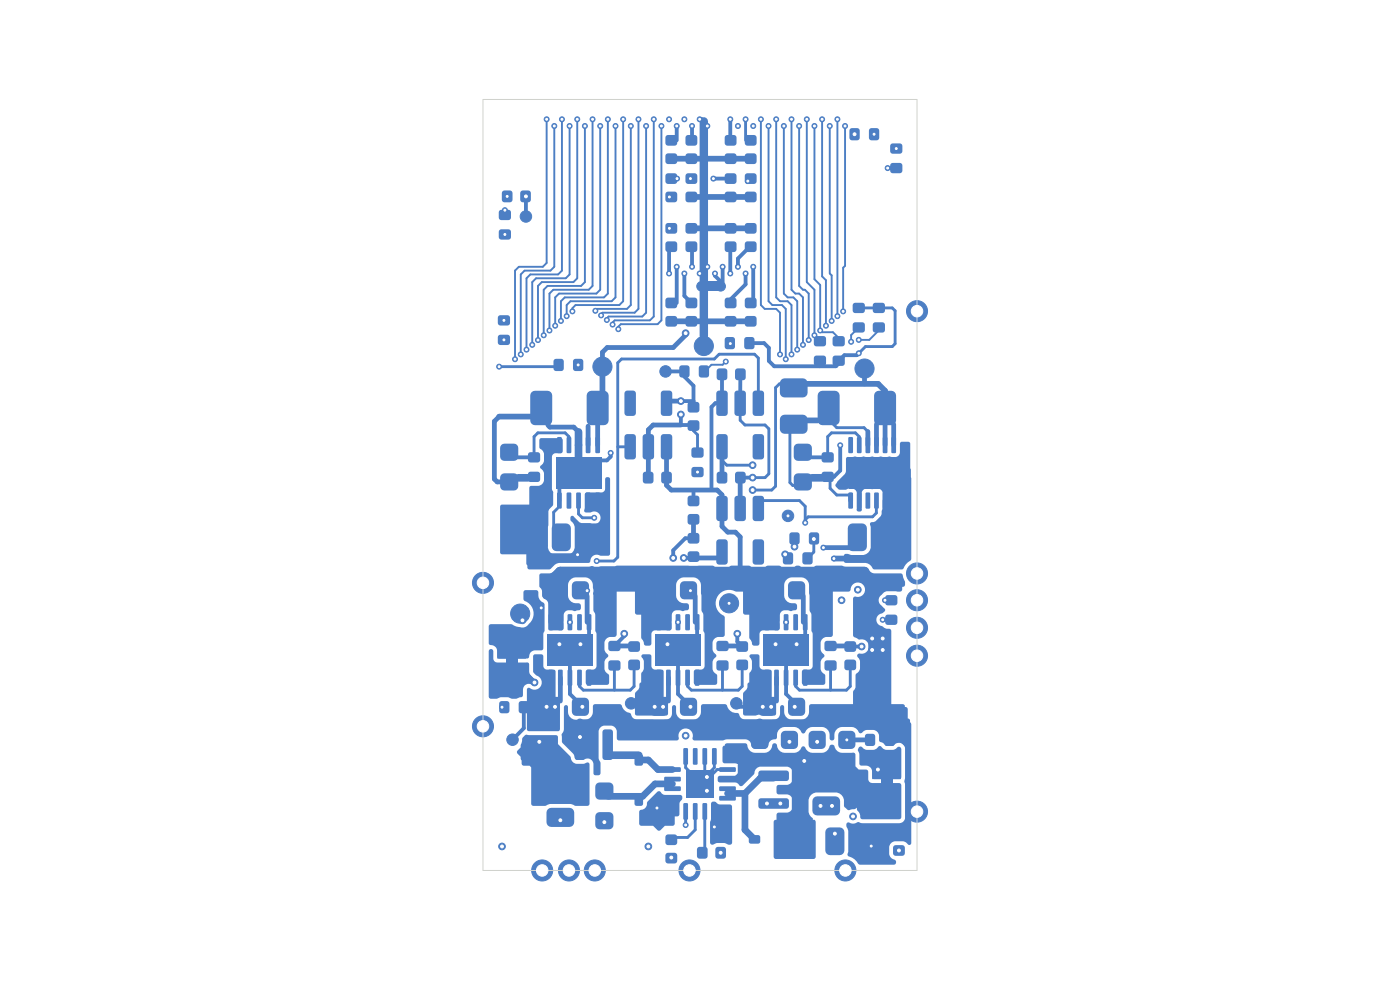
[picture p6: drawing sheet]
<svg xmlns="http://www.w3.org/2000/svg" width="297mm" height="210mm" viewBox="0 0 297 210" stroke-linecap="round" stroke-linejoin="round" font-family="sans-serif">
<g fill="#4d7fc4">
<path d="M186.9 164.9h2.4v2h-2.4z"/>
<path d="M107.3 139.3h2.4v2h-2.4z"/>
<path d="M148.8 59.7h4.1v2h-4.1z"/>
</g>
<g fill="#4d7fc4" stroke="#4d7fc4" stroke-width=".21">
<circle cx="194.5" cy="66" r="2.23"/>
<circle cx="194.5" cy="139.1" r="2.23"/>
<circle cx="194.5" cy="127.3" r="2.23"/>
<circle cx="126.2" cy="184.7" r="2.23"/>
<circle cx="120.7" cy="184.7" r="2.23"/>
<circle cx="115" cy="184.7" r="2.23"/>
<circle cx="194.5" cy="172.2" r="2.23"/>
<circle cx="194.5" cy="133.2" r="2.23"/>
<circle cx="102.5" cy="154.1" r="2.23"/>
<circle cx="194.5" cy="121.6" r="2.23"/>
<circle cx="179.3" cy="184.7" r="2.23"/>
<circle cx="146.3" cy="184.7" r="2.23"/>
<circle cx="102.5" cy="123.6" r="2.23"/>
</g>
<g fill="#4d7fc4">
<path d="M110.2 148.9l.4-.2h1.1a.55 .55 0 0 1 .5 .6v1.5a.55 .55 0 0 1-.5 .5h-1.1a.55 .55 0 0 1-.6-.5v-1.5z"/>
<path d="M106.1 148.9l.3-.2h1.1a.55 .55 0 0 1 .6 .6v1.5a.55 .55 0 0 1-.6 .5h-1.1a.55 .55 0 0 1-.5-.5v-1.5z"/>
<path d="M148.4 77.7l.4-.2h1.1a.55 .55 0 0 1 .5 .5v1.5a.55 .55 0 0 1-.5 .6h-1.1a.55 .55 0 0 1-.6-.6v-1.5z"/>
<path d="M144.3 77.7l.3-.2h1.1a.55 .55 0 0 1 .6 .5v1.5a.55 .55 0 0 1-.6 .6h-1.1a.55 .55 0 0 1-.5-.6v-1.5z"/>
<path d="M174.5 96.1l.3-.2h1.5a.55 .55 0 0 1 .6 .6v1.1a.55 .55 0 0 1-.6 .5h-1.5a.55 .55 0 0 1-.5-.5v-1.1z"/>
<path d="M174.5 100.2l.3-.1h1.5a.55 .55 0 0 1 .6 .5v1.1a.55 .55 0 0 1-.6 .5h-1.5a.55 .55 0 0 1-.5-.5v-1.1z"/>
<path d="M106 44.7l.4-.2h1.5a.55 .55 0 0 1 .5 .5v1.1a.55 .55 0 0 1-.5 .6h-1.5a.55 .55 0 0 1-.6-.6v-1.1z"/>
<path d="M106 48.8l.4-.2h1.5a.55 .55 0 0 1 .5 .6v1.1a.55 .55 0 0 1-.5 .5h-1.5a.55 .55 0 0 1-.6-.5v-1.1z"/>
<path d="M158.2 63.3l.4-.2h1.3a.57 .57 0 0 1 .6 .6v1.1a.57 .57 0 0 1-.6 .6h-1.3a.57 .57 0 0 1-.6-.6v-1.1z"/>
<path d="M158.2 67.2l.4-.2h1.3a.57 .57 0 0 1 .6 .6v1.1a.57 .57 0 0 1-.6 .6h-1.3a.57 .57 0 0 1-.6-.6v-1.1z"/>
<path d="M145.6 63.3l.4-.2h1.4a.57 .57 0 0 1 .5 .6v1.1a.57 .57 0 0 1-.5 .6h-1.4a.57 .57 0 0 1-.6-.6v-1.1z"/>
<path d="M145.6 67.2l.4-.2h1.4a.57 .57 0 0 1 .5 .6v1.1a.57 .57 0 0 1-.5 .6h-1.4a.57 .57 0 0 1-.6-.6v-1.1z"/>
<path d="M106.4 94.4l.6-.3h2a.91 .91 0 0 1 .9 .9v1.9a.91 .91 0 0 1-.9 .9h-2a.91 .91 0 0 1-.9-.9v-1.9z"/>
<path d="M106.4 100.7l.6-.3h2a.91 .91 0 0 1 .9 .9v1.8a.91 .91 0 0 1-.9 1h-2a.91 .91 0 0 1-.9-1v-1.8z"/>
<path d="M153.9 51.4l.4-.2h1.4a.57 .57 0 0 1 .6 .6v1.1a.57 .57 0 0 1-.6 .6h-1.4a.57 .57 0 0 1-.6-.6v-1.1z"/>
<path d="M153.9 47.5l.4-.2h1.4a.57 .57 0 0 1 .6 .6v1.1a.57 .57 0 0 1-.6 .6h-1.4a.57 .57 0 0 1-.6-.6v-1.1z"/>
<path d="M110.5 40.6l.4-.2h1.2a.57 .57 0 0 1 .5 .6v1.4a.57 .57 0 0 1-.5 .5h-1.2a.57 .57 0 0 1-.5-.5v-1.4z"/>
<path d="M106.6 40.6l.4-.2h1.2a.57 .57 0 0 1 .5 .6v1.4a.57 .57 0 0 1-.5 .5h-1.2a.57 .57 0 0 1-.5-.5v-1.4z"/>
<path d="M158.2 51.4l.4-.2h1.3a.57 .57 0 0 1 .6 .6v1.1a.57 .57 0 0 1-.6 .6h-1.3a.57 .57 0 0 1-.6-.6v-1.1z"/>
<path d="M158.2 47.5l.4-.2h1.3a.57 .57 0 0 1 .6 .6v1.1a.57 .57 0 0 1-.6 .6h-1.3a.57 .57 0 0 1-.6-.6v-1.1z"/>
<path d="M161.1 148.3l.7-.3h1.8a.91 .91 0 0 1 .9 .9v2a.91 .91 0 0 1-.9 1h-1.8a.91 .91 0 0 1-.9-1v-2z"/>
<path d="M167.4 148.3l.7-.3h1.8a.91 .91 0 0 1 .9 .9v2a.91 .91 0 0 1-.9 1h-1.8a.91 .91 0 0 1-.9-1v-2z"/>
<path d="M129.2 140.2l.4-.1h1.5a.55 .55 0 0 1 .5 .5v1.1a.55 .55 0 0 1-.5 .6h-1.5a.55 .55 0 0 1-.6-.6v-1.1z"/>
<path d="M129.2 136.1l.4-.2h1.5a.55 .55 0 0 1 .5 .6v1.1a.55 .55 0 0 1-.5 .5h-1.5a.55 .55 0 0 1-.6-.5v-1.1z"/>
<path d="M187.9 126.4l.4-.2h1.5a.55 .55 0 0 1 .6 .6v1.1a.55 .55 0 0 1-.6 .5h-1.5a.55 .55 0 0 1-.5-.5v-1.1z"/>
<path d="M187.9 130.5l.4-.1h1.5a.55 .55 0 0 1 .6 .5v1.1a.55 .55 0 0 1-.6 .6h-1.5a.55 .55 0 0 1-.5-.6v-1.1z"/>
</g>
<circle cx="108.7" cy="156.9" r="1.22" fill="#4d7fc4" stroke="#4d7fc4" stroke-width=".21"/>
<g fill="#4d7fc4">
<path d="M179.3 140.1l.4-.2h1.4a.57 .57 0 0 1 .5 .6v1.1a.57 .57 0 0 1-.5 .6h-1.4a.57 .57 0 0 1-.6-.6v-1.1z"/>
<path d="M179.3 136.2l.4-.2h1.4a.57 .57 0 0 1 .5 .6v1.1a.57 .57 0 0 1-.5 .6h-1.4a.57 .57 0 0 1-.6-.6v-1.1z"/>
<path d="M139.3 130.3h.7l.3 .1v3.1l-.2 .2h-.6l-.2-.1z"/>
<path d="M141.4 130.3h.7l.2 .1v3.1l-.1 .2h-.6l-.3-.1z"/>
<path d="M143.4 130.3h.7l.2 .1v3.1l-.1 .2h-.6l-.3-.1z"/>
<path d="M145.4 130.3h.7l.3 .1v3.1l-.2 .2h-.6l-.2-.1z"/>
<path d="M147.5 130.3h.6l.3 .1v3.1l-.2 .2h-.6l-.2-.1z"/>
<path d="M147.5 142.1l.6-.1 .3 .2v3l-.2 .3h-.6l-.2-.2z"/>
<path d="M145.4 142.1l.7-.1 .3 .2v3l-.2 .3h-.6l-.2-.2z"/>
<path d="M143.4 142.1l.7-.1 .2 .2v3l-.1 .3h-.6l-.3-.2z"/>
<path d="M141.4 142.1l.7-.1 .2 .2v3l-.1 .3h-.6l-.3-.2z"/>
<path d="M139.3 142.1l.7-.1 .3 .2v3l-.2 .3h-.6l-.2-.2z"/>
<path d="M139 134.5h9.7v6.7h-9.7z"/>
<path d="M161.1 123.6l.7-.3h1.8a.91 .91 0 0 1 .9 .9v2a.91 .91 0 0 1-.9 .9h-1.8a.91 .91 0 0 1-.9-.9v-2z"/>
<path d="M167.4 123.6l.7-.3h1.8a.91 .91 0 0 1 .9 .9v2a.91 .91 0 0 1-.9 .9h-1.8a.91 .91 0 0 1-.9-.9v-2z"/>
<path d="M145.6 28.8l.4-.2h1.4a.57 .57 0 0 1 .5 .6v1.1a.57 .57 0 0 1-.5 .6h-1.4a.57 .57 0 0 1-.6-.6v-1.1z"/>
<path d="M145.6 32.7l.4-.2h1.4a.57 .57 0 0 1 .5 .6v1.1a.57 .57 0 0 1-.5 .6h-1.4a.57 .57 0 0 1-.6-.6v-1.1z"/>
<path d="M145.6 51.4l.4-.2h1.4a.57 .57 0 0 1 .5 .6v1.1a.57 .57 0 0 1-.5 .6h-1.4a.57 .57 0 0 1-.6-.6v-1.1z"/>
<path d="M145.6 47.5l.4-.2h1.4a.57 .57 0 0 1 .5 .6v1.1a.57 .57 0 0 1-.5 .6h-1.4a.57 .57 0 0 1-.6-.6v-1.1z"/>
<path d="M141.3 28.8l.4-.2h1.4a.57 .57 0 0 1 .6 .6v1.1a.57 .57 0 0 1-.6 .6h-1.4a.57 .57 0 0 1-.5-.6v-1.1z"/>
<path d="M141.3 32.7l.4-.2h1.4a.57 .57 0 0 1 .6 .6v1.1a.57 .57 0 0 1-.6 .6h-1.4a.57 .57 0 0 1-.5-.6v-1.1z"/>
<path d="M185.3 68.5l.4-.1h1.5a.55 .55 0 0 1 .5 .5v1.1a.55 .55 0 0 1-.5 .6h-1.5a.55 .55 0 0 1-.6-.6v-1.1z"/>
<path d="M185.3 64.4l.4-.2h1.5a.55 .55 0 0 1 .5 .6v1.1a.55 .55 0 0 1-.5 .5h-1.5a.55 .55 0 0 1-.6-.5v-1.1z"/>
<path d="M112.2 96.1l.3-.2h1.5a.55 .55 0 0 1 .6 .6v1.1a.55 .55 0 0 1-.6 .5h-1.5a.55 .55 0 0 1-.5-.5v-1.1z"/>
<path d="M112.2 100.2l.3-.1h1.5a.55 .55 0 0 1 .6 .5v1.1a.55 .55 0 0 1-.6 .5h-1.5a.55 .55 0 0 1-.5-.5v-1.1z"/>
<path d="M158.2 36.9l.4-.1h1.3a.57 .57 0 0 1 .6 .5v1.2a.57 .57 0 0 1-.6 .5h-1.3a.57 .57 0 0 1-.6-.5v-1.2z"/>
<path d="M158.2 40.8l.4-.2h1.3a.57 .57 0 0 1 .6 .6v1.2a.57 .57 0 0 1-.6 .5h-1.3a.57 .57 0 0 1-.6-.5v-1.2z"/>
<path d="M141.3 177.2l.4-.2h1.4a.57 .57 0 0 1 .6 .6v1.1a.57 .57 0 0 1-.6 .6h-1.4a.57 .57 0 0 1-.5-.6v-1.1z"/>
<path d="M141.3 181.1l.4-.2h1.4a.57 .57 0 0 1 .6 .6v1.1a.57 .57 0 0 1-.6 .6h-1.4a.57 .57 0 0 1-.5-.6v-1.1z"/>
<path d="M152.1 83l.5-.1h1.2a.61 .61 0 0 1 .6 .6v4.1a.61 .61 0 0 1-.6 .6h-1.2a.61 .61 0 0 1-.6-.6v-4.1z"/>
<path d="M156 83l.4-.1h1.2a.61 .61 0 0 1 .6 .6v4.1a.61 .61 0 0 1-.6 .6h-1.2a.61 .61 0 0 1-.6-.6v-4.1z"/>
<path d="M159.8 83l.5-.1h1.2a.61 .61 0 0 1 .6 .6v4.1a.61 .61 0 0 1-.6 .6h-1.2a.61 .61 0 0 1-.6-.6v-4.1z"/>
<path d="M159.8 92.3l.5-.2h1.2a.61 .61 0 0 1 .6 .6v4.2a.61 .61 0 0 1-.6 .6h-1.2a.61 .61 0 0 1-.6-.6v-4.2z"/>
<path d="M152.1 92.3l.5-.2h1.2a.61 .61 0 0 1 .6 .6v4.2a.61 .61 0 0 1-.6 .6h-1.2a.61 .61 0 0 1-.6-.6v-4.2z"/>
<path d="M189.6 175.5l.4-.1h1.4a.57 .57 0 0 1 .6 .5v1.2a.57 .57 0 0 1-.6 .6h-1.4a.57 .57 0 0 1-.6-.6v-1.2z"/>
<path d="M189.6 179.4l.4-.1h1.4a.57 .57 0 0 1 .6 .5v1.2a.57 .57 0 0 1-.6 .5h-1.4a.57 .57 0 0 1-.6-.5v-1.2z"/>
<path d="M152.6 162.8h3.4l.1 .2v.6l-.2 .2-3.2-.1-.1-.2z"/>
<path d="M152.6 164.8h3.4l.1 .2v.6l-.2 .2h-3.2l-.1-.3z"/>
<path d="M152.6 166.9l3.4-.1 .1 .2v.7l-.2 .1h-3.2l-.1-.2z"/>
<path d="M152.6 168.9l3.4-.1 .1 .3v.6l-.2 .1h-3.2l-.1-.2z"/>
<path d="M151.1 170.4l.7-.1 .2 .2 .1 3.1-.2 .3h-.6l-.2-.2z"/>
<path d="M149.1 170.4l.7-.1 .2 .2v3.1l-.1 .3h-.6l-.3-.2z"/>
<path d="M147.1 170.4l.6-.1 .3 .2v3.1l-.2 .3h-.6l-.2-.2z"/>
<path d="M145 170.4l.7-.1 .2 .2 .1 3.1-.2 .3h-.6l-.2-.2z"/>
<path d="M141 168.9l3.3-.1 .1 .3v.6l-.2 .1h-3.2l-.1-.2z"/>
<path d="M141 166.9l3.3-.1 .1 .2v.7l-.2 .1h-3.2l-.1-.2z"/>
<path d="M141 164.8h3.3l.1 .2v.6l-.2 .2h-3.2l-.1-.3z"/>
<path d="M141 162.8h3.3l.1 .2v.6l-.2 .2-3.2-.1-.1-.2z"/>
<path d="M145 158.8l.7-.1 .2 .1 .1 3.2-.2 .2h-.6l-.2-.1z"/>
<path d="M147.1 158.8l.6-.1 .3 .1v3.2l-.2 .2h-.6l-.2-.1z"/>
<path d="M149.1 158.8l.7-.1 .2 .1v3.2l-.1 .2h-.6l-.3-.1z"/>
<path d="M151.1 158.8l.7-.1 .2 .1 .1 3.2-.2 .2h-.6l-.2-.1z"/>
<path d="M145.6 163.3h5.8v5.9h-5.8z"/>
<path d="M115.3 123.6l.6-.3h1.9a.91 .91 0 0 1 .9 .9v2a.91 .91 0 0 1-.9 .9h-1.9a.91 .91 0 0 1-.9-.9v-2z"/>
<path d="M121.6 123.6l.6-.3h1.9a.91 .91 0 0 1 .9 .9v2a.91 .91 0 0 1-.9 .9h-1.9a.91 .91 0 0 1-.9-.9v-2z"/>
<path d="M159 177.3l.3-.2h1.5l.4 .2 .1 .3-.1 1.2-.4 .2h-1.5l-.3-.2-.2-.3z"/>
<path d="M167.5 177.3l.3-.2h1.6l.3 .2 .1 .3-.1 1.2-.3 .2h-1.6l-.3-.2-.1-.3z"/>
</g>
<circle cx="127.8" cy="77.8" r="2.03" fill="#4d7fc4" stroke="#4d7fc4" stroke-width=".21"/>
<g fill="#4d7fc4">
<path d="M161 163.6l.4-.2h5.4a.56 .56 0 0 1 .6 .6v1.1a.56 .56 0 0 1-.6 .6h-5.4a.56 .56 0 0 1-.5-.6v-1.1z"/>
<path d="M161 169.5l.4-.2h5.4a.56 .56 0 0 1 .6 .6v1.1a.56 .56 0 0 1-.6 .6h-5.4a.56 .56 0 0 1-.5-.6v-1.1z"/>
<path d="M126.5 166.3l.7-.3h2a.91 .91 0 0 1 .9 .9v1.8a.91 .91 0 0 1-.9 .9h-2a.91 .91 0 0 1-.9-.9v-1.8z"/>
<path d="M126.5 172.5l.7-.2h2a.91 .91 0 0 1 .9 .9v1.8a.91 .91 0 0 1-.9 .9h-2a.91 .91 0 0 1-.9-.9v-1.8z"/>
<path d="M122.1 154.9l.4-.2h1.1a.56 .56 0 0 1 .6 .6v5.4a.56 .56 0 0 1-.6 .5h-1.1a.56 .56 0 0 1-.6-.5v-5.4z"/>
<path d="M128 154.9l.4-.2h1.1a.56 .56 0 0 1 .5 .6v5.4a.56 .56 0 0 1-.5 .5h-1.1a.56 .56 0 0 1-.6-.5v-5.4z"/>
<path d="M116.2 163.9l.7-.3h3.9a1.01 1.01 0 0 1 1 1.1v2a1.01 1.01 0 0 1-1 1h-3.9a1.01 1.01 0 0 1-1-1v-2z"/>
<path d="M116.2 171.7l.7-.3h3.9a1.01 1.01 0 0 1 1 1v2a1.01 1.01 0 0 1-1 1h-3.9a1.01 1.01 0 0 1-1-1v-2z"/>
<path d="M165.7 80.6l.8-.3h3.8a1.01 1.01 0 0 1 1 1v2a1.01 1.01 0 0 1-1 1h-3.8a1.01 1.01 0 0 1-1.1-1v-2z"/>
<path d="M165.7 88.3l.8-.3h3.8a1.01 1.01 0 0 1 1 1v2a1.01 1.01 0 0 1-1 1h-3.8a1.01 1.01 0 0 1-1.1-1v-2z"/>
<path d="M153.9 36.9l.4-.1h1.4a.57 .57 0 0 1 .6 .5v1.2a.57 .57 0 0 1-.6 .5h-1.4a.57 .57 0 0 1-.6-.5v-1.2z"/>
<path d="M153.9 40.8l.4-.2h1.4a.57 .57 0 0 1 .6 .6v1.2a.57 .57 0 0 1-.6 .5h-1.4a.57 .57 0 0 1-.6-.5v-1.2z"/>
<path d="M172.8 71.4l.4-.1h1.5a.55 .55 0 0 1 .5 .5v1.1a.55 .55 0 0 1-.5 .6h-1.5a.55 .55 0 0 1-.6-.6v-1.1z"/>
<path d="M172.8 75.6l.4-.2h1.5a.55 .55 0 0 1 .5 .6v1.1a.55 .55 0 0 1-.5 .5h-1.5a.55 .55 0 0 1-.6-.5v-1.1z"/>
<path d="M180.4 27.3l.3-.1h1.1a.55 .55 0 0 1 .6 .5v1.5a.55 .55 0 0 1-.6 .6h-1.1a.55 .55 0 0 1-.5-.6v-1.5z"/>
<path d="M184.5 27.3l.4-.1h1.1a.55 .55 0 0 1 .5 .5v1.5a.55 .55 0 0 1-.5 .6h-1.1a.55 .55 0 0 1-.6-.6v-1.5z"/>
</g>
<circle cx="111.6" cy="45.9" r="1.22" fill="#4d7fc4" stroke="#4d7fc4" stroke-width=".21"/>
<g fill="#4d7fc4">
<path d="M167.6 113.1l.4-.2h1.1a.55 .55 0 0 1 .5 .6v1.5a.55 .55 0 0 1-.5 .5h-1.1a.55 .55 0 0 1-.5-.5v-1.5z"/>
<path d="M171.8 113.1l.3-.2h1.1a.55 .55 0 0 1 .6 .6v1.5a.55 .55 0 0 1-.6 .5h-1.1a.55 .55 0 0 1-.5-.5v-1.5z"/>
<path d="M141.3 51.4l.4-.2h1.4a.57 .57 0 0 1 .6 .6v1.1a.57 .57 0 0 1-.6 .6h-1.4a.57 .57 0 0 1-.5-.6v-1.1z"/>
<path d="M141.3 47.5l.4-.2h1.4a.57 .57 0 0 1 .6 .6v1.1a.57 .57 0 0 1-.6 .6h-1.4a.57 .57 0 0 1-.5-.6v-1.1z"/>
<path d="M185.7 83.2l.7-.3h2.7a1.01 1.01 0 0 1 1 1v5.3a1.01 1.01 0 0 1-1 1h-2.7a1.01 1.01 0 0 1-1-1v-5.3z"/>
<path d="M173.8 83.2l.7-.3h2.6a1.01 1.01 0 0 1 1 1v5.3a1.01 1.01 0 0 1-1 1h-2.6a1.01 1.01 0 0 1-1-1v-5.3z"/>
<path d="M152.2 78.3l.4-.2h1.1a.57 .57 0 0 1 .6 .6v1.4a.57 .57 0 0 1-.6 .6h-1.1a.57 .57 0 0 1-.6-.6v-1.4z"/>
<path d="M156.1 78.3l.4-.2h1.1a.57 .57 0 0 1 .6 .6v1.4a.57 .57 0 0 1-.6 .6h-1.1a.57 .57 0 0 1-.6-.6v-1.4z"/>
<path d="M153.9 63.3l.4-.2h1.4a.57 .57 0 0 1 .6 .6v1.1a.57 .57 0 0 1-.6 .6h-1.4a.57 .57 0 0 1-.6-.6v-1.1z"/>
<path d="M153.9 67.2l.4-.2h1.4a.57 .57 0 0 1 .6 .6v1.1a.57 .57 0 0 1-.6 .6h-1.4a.57 .57 0 0 1-.6-.6v-1.1z"/>
<path d="M138.2 148.3l.7-.3h1.8a.91 .91 0 0 1 .9 .9v2a.91 .91 0 0 1-.9 1h-1.8a.91 .91 0 0 1-1-1v-2z"/>
<path d="M144.5 148.3l.7-.3h1.8a.91 .91 0 0 1 .9 .9v2a.91 .91 0 0 1-.9 1h-1.8a.91 .91 0 0 1-1-1v-2z"/>
<path d="M146 85.4l.4-.2h1.4a.57 .57 0 0 1 .6 .6v1.2a.57 .57 0 0 1-.6 .5h-1.4a.57 .57 0 0 1-.5-.5v-1.2z"/>
<path d="M146 89.3l.4-.2h1.4a.57 .57 0 0 1 .6 .6v1.1a.57 .57 0 0 1-.6 .6h-1.4a.57 .57 0 0 1-.5-.6v-1.1z"/>
<path d="M181 68.5l.4-.1h1.5a.55 .55 0 0 1 .6 .5v1.1a.55 .55 0 0 1-.6 .6h-1.5a.55 .55 0 0 1-.5-.6v-1.1z"/>
<path d="M181 64.4l.4-.2h1.5a.55 .55 0 0 1 .6 .6v1.1a.55 .55 0 0 1-.6 .5h-1.5a.55 .55 0 0 1-.5-.5v-1.1z"/>
<path d="M141.3 63.3l.4-.2h1.4a.57 .57 0 0 1 .6 .6v1.1a.57 .57 0 0 1-.6 .6h-1.4a.57 .57 0 0 1-.5-.6v-1.1z"/>
<path d="M141.3 67.2l.4-.2h1.4a.57 .57 0 0 1 .6 .6v1.1a.57 .57 0 0 1-.6 .6h-1.4a.57 .57 0 0 1-.5-.6v-1.1z"/>
<path d="M140.4 100.2l.4-.1h1.2a.57 .57 0 0 1 .5 .5v1.4a.57 .57 0 0 1-.5 .6h-1.2a.57 .57 0 0 1-.5-.6v-1.4z"/>
<path d="M136.5 100.2l.4-.1h1.2a.57 .57 0 0 1 .5 .5v1.4a.57 .57 0 0 1-.5 .6h-1.2a.57 .57 0 0 1-.5-.6v-1.4z"/>
<path d="M187.9 111.3l.7-.3h2a1.01 1.01 0 0 1 1 1.1v3.8a1.01 1.01 0 0 1-1 1h-2a1.01 1.01 0 0 1-1-1v-3.8z"/>
<path d="M180.1 111.3l.8-.3h2a1.01 1.01 0 0 1 1 1.1v3.8a1.01 1.01 0 0 1-1 1h-2a1.01 1.01 0 0 1-1-1v-3.8z"/>
<path d="M140.4 92.3l.4-.2h1.2a.61 .61 0 0 1 .6 .6v4.2a.61 .61 0 0 1-.6 .6h-1.2a.61 .61 0 0 1-.6-.6v-4.2z"/>
<path d="M136.5 92.3l.4-.2h1.3a.61 .61 0 0 1 .6 .6v4.2a.61 .61 0 0 1-.6 .6h-1.3a.61 .61 0 0 1-.6-.6v-4.2z"/>
<path d="M132.6 92.3l.5-.2h1.2a.61 .61 0 0 1 .6 .6v4.2a.61 .61 0 0 1-.6 .6h-1.2a.61 .61 0 0 1-.6-.6v-4.2z"/>
<path d="M132.6 83l.5-.1h1.2a.61 .61 0 0 1 .6 .6v4.1a.61 .61 0 0 1-.6 .6h-1.2a.61 .61 0 0 1-.6-.6v-4.1z"/>
<path d="M140.4 83l.4-.1h1.2a.61 .61 0 0 1 .6 .6v4.1a.61 .61 0 0 1-.6 .6h-1.2a.61 .61 0 0 1-.6-.6v-4.1z"/>
<path d="M178.1 155.3l.6-.3h1.9a.91 .91 0 0 1 .9 .9v2.1a.91 .91 0 0 1-.9 .9h-1.9a.91 .91 0 0 1-.9-.9v-2.1z"/>
<path d="M171.8 155.3l.6-.3h1.9a.91 .91 0 0 1 .9 .9v2.1a.91 .91 0 0 1-.9 .9h-1.9a.91 .91 0 0 1-.9-.9v-2.1z"/>
<path d="M152.2 100.2l.4-.1h1.1a.57 .57 0 0 1 .6 .5v1.4a.57 .57 0 0 1-.6 .6h-1.1a.57 .57 0 0 1-.6-.6v-1.4z"/>
<path d="M156.1 100.2l.4-.1h1.1a.57 .57 0 0 1 .6 .5v1.4a.57 .57 0 0 1-.6 .6h-1.1a.57 .57 0 0 1-.6-.6v-1.4z"/>
<path d="M148 179.8l.4-.2h1.2a.57 .57 0 0 1 .5 .6v1.4a.57 .57 0 0 1-.5 .6h-1.2a.57 .57 0 0 1-.5-.6v-1.4z"/>
<path d="M151.9 179.8l.4-.2h1.2a.57 .57 0 0 1 .5 .6v1.4a.57 .57 0 0 1-.5 .6h-1.2a.57 .57 0 0 1-.6-.6v-1.4z"/>
</g>
<g fill="#4d7fc4" stroke="#4d7fc4" stroke-width=".21">
<circle cx="156.2" cy="149.2" r="1.22"/>
<circle cx="149.3" cy="73.4" r="2.03"/>
</g>
<g fill="#4d7fc4">
<path d="M146 105.3l.4-.2h1.4a.57 .57 0 0 1 .6 .6v1.1a.57 .57 0 0 1-.6 .6h-1.4a.57 .57 0 0 1-.5-.6v-1.1z"/>
<path d="M146 109.2l.4-.2h1.4a.57 .57 0 0 1 .6 .6v1.1a.57 .57 0 0 1-.6 .6h-1.4a.57 .57 0 0 1-.5-.6v-1.1z"/>
<path d="M115.3 148.3l.6-.3h1.9a.91 .91 0 0 1 .9 .9v2a.91 .91 0 0 1-.9 1h-1.9a.91 .91 0 0 1-.9-1v-2z"/>
<path d="M121.6 148.3l.6-.3h1.9a.91 .91 0 0 1 .9 .9v2a.91 .91 0 0 1-.9 1h-1.9a.91 .91 0 0 1-.9-1v-2z"/>
<path d="M189 30.6l.4-.2h1.5a.55 .55 0 0 1 .5 .6v1.1a.55 .55 0 0 1-.5 .5h-1.5a.55 .55 0 0 1-.6-.5v-1.1z"/>
<path d="M189 34.7l.4-.1h1.5a.55 .55 0 0 1 .5 .5v1.1a.55 .55 0 0 1-.5 .6h-1.5a.55 .55 0 0 1-.6-.6v-1.1z"/>
<path d="M176.8 71.4l.4-.1h1.5a.55 .55 0 0 1 .5 .5v1.1a.55 .55 0 0 1-.5 .6h-1.5a.55 .55 0 0 1-.6-.6v-1.1z"/>
<path d="M176.8 75.6l.4-.2h1.5a.55 .55 0 0 1 .5 .6v1.1a.55 .55 0 0 1-.5 .5h-1.5a.55 .55 0 0 1-.6-.5v-1.1z"/>
<path d="M126.4 104.5h.6l.3 .1v3.1l-.2 .2h-.6l-.2-.1z"/>
<path d="M124.3 104.5h.7l.2 .1 .1 3.1-.2 .2h-.6l-.2-.1z"/>
<path d="M122.3 104.5h.7l.2 .1v3.1l-.1 .2h-.6l-.3-.1z"/>
<path d="M120.3 104.5h.7l.2 .1v3.1l-.1 .2h-.7l-.2-.1z"/>
<path d="M118.2 104.5h.7l.3 .1v3.1l-.2 .2h-.6l-.2-.1z"/>
<path d="M118.2 92.8l.7-.1 .3 .1v3.1l-.2 .2h-.6l-.2-.1z"/>
<path d="M120.3 92.8l.7-.1 .2 .1v3.1l-.1 .2h-.7l-.2-.1z"/>
<path d="M122.3 92.8l.7-.1 .2 .1v3.1l-.1 .2h-.6l-.3-.1z"/>
<path d="M124.3 92.8l.7-.1 .2 .1 .1 3.1-.2 .2h-.6l-.2-.1z"/>
<path d="M126.4 92.8l.6-.1 .3 .1v3.1l-.2 .2h-.6l-.2-.1z"/>
<path d="M117.9 97h9.7v6.6h-9.7z"/>
<path d="M185 166.5h6.1v2a1.97 1.97 0 0 1-2 2h-2a1.97 1.97 0 0 1-2.1-2z"/>
<path d="M185.4 162a2.03 2.03 0 0 1 1.7-.8h2a1.97 1.97 0 0 1 2 2v2.1h-6.1v-2.3z"/>
<path d="M158.2 28.8l.4-.2h1.3a.57 .57 0 0 1 .6 .6v1.1a.57 .57 0 0 1-.6 .6h-1.3a.57 .57 0 0 1-.6-.6v-1.1z"/>
<path d="M158.2 32.7l.4-.2h1.3a.57 .57 0 0 1 .6 .6v1.1a.57 .57 0 0 1-.6 .6h-1.3a.57 .57 0 0 1-.6-.6v-1.1z"/>
<path d="M105.5 140.9h6.1v2.1a1.97 1.97 0 0 1-2.1 2h-2a1.97 1.97 0 0 1-2-2z"/>
<path d="M105.9 136.4a1.94 1.94 0 0 1 1.6-.7h2a1.97 1.97 0 0 1 2.1 2v2h-6.1v-2.3z"/>
<path d="M146 117.1l.4-.2h1.4a.57 .57 0 0 1 .6 .6v1.1a.57 .57 0 0 1-.6 .6h-1.4a.57 .57 0 0 1-.5-.6v-1.1z"/>
<path d="M146 113.2l.4-.2h1.4a.57 .57 0 0 1 .6 .6v1.1a.57 .57 0 0 1-.6 .6h-1.4a.57 .57 0 0 1-.5-.6v-1.1z"/>
<path d="M189.2 104.5h.6l.3 .1v3.1l-.2 .2h-.6l-.2-.1z"/>
<path d="M187.3 104.5h.7l.3 .1v3.1l-.2 .2h-.6l-.2-.1z"/>
<path d="M185.5 104.5h.7l.2 .1v3.1l-.1 .2h-.6l-.3-.1z"/>
<path d="M183.7 104.5h.7l.2 .1v3.1l-.1 .2h-.6l-.3-.1z"/>
<path d="M181.9 104.5h.6l.3 .1v3.1l-.2 .2h-.6l-.2-.1z"/>
<path d="M180 104.5h.7l.2 .1 .1 3.1-.2 .2h-.6l-.2-.1z"/>
<path d="M180 92.8l.7-.1 .2 .1 .1 3.1-.2 .2h-.6l-.2-.1z"/>
<path d="M181.9 92.8l.6-.1 .3 .1v3.1l-.2 .2h-.6l-.2-.1z"/>
<path d="M183.7 92.8l.7-.1 .2 .1v3.1l-.1 .2h-.6l-.3-.1z"/>
<path d="M185.5 92.8l.7-.1 .2 .1v3.1l-.1 .2h-.6l-.3-.1z"/>
<path d="M187.3 92.8l.7-.1 .3 .1v3.1l-.2 .2h-.6l-.2-.1z"/>
<path d="M189.2 92.8l.6-.1 .3 .1v3.1l-.2 .2h-.6l-.2-.1z"/>
<path d="M180.2 97h9.7v6.6h-9.7z"/>
<path d="M159.6 155.3l.7-.3h1.8a.91 .91 0 0 1 .9 .9v2.1a.91 .91 0 0 1-.9 .9h-1.8a.91 .91 0 0 1-.9-.9v-2.1z"/>
<path d="M165.9 155.3l.7-.3h1.8a.91 .91 0 0 1 .9 .9v2.1a.91 .91 0 0 1-.9 .9h-1.8a.91 .91 0 0 1-1-.9v-2.1z"/>
<path d="M166.2 117.3l.4-.2h1.1a.55 .55 0 0 1 .6 .6v1.5a.55 .55 0 0 1-.6 .5h-1.1a.55 .55 0 0 1-.5-.5v-1.5z"/>
<path d="M170.4 117.3l.4-.2h1.1a.55 .55 0 0 1 .5 .6v1.5a.55 .55 0 0 1-.5 .5h-1.1a.55 .55 0 0 1-.6-.5v-1.5z"/>
<path d="M183.1 175.8l.7-.3h2a1.01 1.01 0 0 1 1.1 1v3.9a1.01 1.01 0 0 1-1.1 1h-2a1.01 1.01 0 0 1-1-1v-3.9z"/>
<path d="M175.4 175.8l.7-.3h2a1.01 1.01 0 0 1 1 1v3.9a1.01 1.01 0 0 1-1 1h-2a1.01 1.01 0 0 1-1-1v-3.9z"/>
<path d="M152.1 140.2l.4-.1h1.5a.55 .55 0 0 1 .6 .5v1.1a.55 .55 0 0 1-.6 .6h-1.5a.55 .55 0 0 1-.5-.6v-1.1z"/>
<path d="M152.1 136.1l.4-.2h1.5a.55 .55 0 0 1 .6 .6v1.1a.55 .55 0 0 1-.6 .5h-1.5a.55 .55 0 0 1-.5-.5v-1.1z"/>
</g>
<g fill="#4d7fc4" stroke="#4d7fc4" stroke-width=".21">
<circle cx="152.9" cy="60.7" r="1.01"/>
<circle cx="148.8" cy="60.7" r="1.01"/>
<circle cx="141.2" cy="78.8" r="1.22"/>
</g>
<g fill="#4d7fc4">
<path d="M168.7 94.4l.6-.3h2a.91 .91 0 0 1 .9 .9v1.9a.91 .91 0 0 1-.9 .9h-2a.91 .91 0 0 1-.9-.9v-1.9z"/>
<path d="M168.7 100.7l.6-.3h2a.91 .91 0 0 1 .9 .9v1.8a.91 .91 0 0 1-.9 1h-2a.91 .91 0 0 1-.9-1v-1.8z"/>
</g>
<circle cx="109.5" cy="111.9" r="2.03" fill="#4d7fc4" stroke="#4d7fc4" stroke-width=".21"/>
<g fill="#4d7fc4">
<path d="M141.3 36.9l.4-.1h1.4a.57 .57 0 0 1 .6 .5v1.2a.57 .57 0 0 1-.6 .5h-1.4a.57 .57 0 0 1-.5-.5v-1.2z"/>
<path d="M141.3 40.8l.4-.2h1.4a.57 .57 0 0 1 .6 .6v1.2a.57 .57 0 0 1-.6 .5h-1.4a.57 .57 0 0 1-.5-.5v-1.2z"/>
<path d="M133.4 140.1l.4-.2h1.4a.57 .57 0 0 1 .6 .6v1.1a.57 .57 0 0 1-.6 .6h-1.4a.57 .57 0 0 1-.5-.6v-1.1z"/>
<path d="M133.4 136.2l.4-.2h1.4a.57 .57 0 0 1 .6 .6v1.1a.57 .57 0 0 1-.6 .6h-1.4a.57 .57 0 0 1-.5-.6v-1.1z"/>
<path d="M162.3 130.3h.7l.2 .1v3.1l-.1 .2h-.6l-.3-.1z"/>
<path d="M164.3 130.3h.7l.2 .1v3.1l-.1 .2h-.6l-.3-.1z"/>
<path d="M166.3 130.3h.7l.3 .1v3.1l-.2 .2h-.6l-.2-.1z"/>
<path d="M168.4 130.3h.6l.3 .1v3.1l-.2 .2h-.6l-.2-.1z"/>
<path d="M170.4 130.3h.7l.2 .1v3.1l-.1 .2h-.6l-.3-.1z"/>
<path d="M170.4 142.1l.7-.1 .2 .2v3l-.1 .3h-.6l-.3-.2z"/>
<path d="M168.4 142.1l.6-.1 .3 .2v3l-.2 .3h-.6l-.2-.2z"/>
<path d="M166.3 142.1l.7-.1 .3 .2v3l-.2 .3h-.6l-.2-.2z"/>
<path d="M164.3 142.1l.7-.1 .2 .2v3l-.1 .3h-.6l-.3-.2z"/>
<path d="M162.3 142.1l.7-.1 .2 .2v3l-.1 .3h-.6l-.3-.2z"/>
<path d="M161.9 134.5h9.7v6.7h-9.7z"/>
<path d="M125.1 111.3l.7-.3h2a1.01 1.01 0 0 1 1 1.1v3.8a1.01 1.01 0 0 1-1 1h-2a1.01 1.01 0 0 1-1-1v-3.8z"/>
<path d="M117.3 111.3l.8-.3h2a1.01 1.01 0 0 1 1 1.1v3.8a1.01 1.01 0 0 1-1 1h-2a1.01 1.01 0 0 1-1-1v-3.8z"/>
<path d="M153.9 71.6l.4-.1h1.1a.55 .55 0 0 1 .5 .5v1.5a.55 .55 0 0 1-.5 .6h-1.1a.55 .55 0 0 1-.6-.6v-1.5z"/>
<path d="M158 71.6l.4-.1h1.1a.55 .55 0 0 1 .6 .5v1.5a.55 .55 0 0 1-.6 .6h-1.1a.55 .55 0 0 1-.5-.6v-1.5z"/>
<path d="M187.8 155.8l.4-.1h1.1a.55 .55 0 0 1 .5 .5v1.5a.55 .55 0 0 1-.5 .6h-1.1a.55 .55 0 0 1-.6-.6v-1.5z"/>
<path d="M183.6 155.8l.4-.1h1.1a.55 .55 0 0 1 .6 .5v1.5a.55 .55 0 0 1-.6 .6h-1.1a.55 .55 0 0 1-.5-.6v-1.5z"/>
<path d="M146.8 99.2l.4-.2h1.5a.55 .55 0 0 1 .6 .6v1.1a.55 .55 0 0 1-.6 .5h-1.5a.55 .55 0 0 1-.5-.5v-1.1z"/>
<path d="M146.8 95.1l.4-.2h1.5a.55 .55 0 0 1 .6 .6v1a.55 .55 0 0 1-.6 .6h-1.5a.55 .55 0 0 1-.5-.6v-1z"/>
<path d="M145.6 36.9l.4-.1h1.4a.57 .57 0 0 1 .5 .5v1.2a.57 .57 0 0 1-.5 .5h-1.4a.57 .57 0 0 1-.6-.5v-1.2z"/>
<path d="M145.6 40.8l.4-.2h1.4a.57 .57 0 0 1 .5 .6v1.2a.57 .57 0 0 1-.5 .5h-1.4a.57 .57 0 0 1-.6-.5v-1.2z"/>
<path d="M153.9 28.8l.4-.2h1.4a.57 .57 0 0 1 .6 .6v1.1a.57 .57 0 0 1-.6 .6h-1.4a.57 .57 0 0 1-.6-.6v-1.1z"/>
<path d="M153.9 32.7l.4-.2h1.4a.57 .57 0 0 1 .6 .6v1.1a.57 .57 0 0 1-.6 .6h-1.4a.57 .57 0 0 1-.6-.6v-1.1z"/>
<path d="M152.1 105.3l.5-.1h1.2a.61 .61 0 0 1 .6 .6v4.1a.61 .61 0 0 1-.6 .6h-1.2a.61 .61 0 0 1-.6-.6v-4.1z"/>
<path d="M156 105.3l.4-.1h1.2a.61 .61 0 0 1 .6 .6v4.1a.61 .61 0 0 1-.6 .6h-1.2a.61 .61 0 0 1-.6-.6v-4.1z"/>
<path d="M159.8 105.3l.5-.1h1.2a.61 .61 0 0 1 .6 .6v4.1a.61 .61 0 0 1-.6 .6h-1.2a.61 .61 0 0 1-.6-.6v-4.1z"/>
<path d="M159.8 114.6l.5-.2h1.2a.61 .61 0 0 1 .6 .6v4.2a.61 .61 0 0 1-.6 .6h-1.2a.61 .61 0 0 1-.6-.6v-4.2z"/>
<path d="M152.1 114.6l.5-.2h1.2a.61 .61 0 0 1 .6 .6v4.2a.61 .61 0 0 1-.6 .6h-1.2a.61 .61 0 0 1-.6-.6v-4.2z"/>
<path d="M172.6 161.5l.8-.3h3.8a1.01 1.01 0 0 1 1 1v2.1a1.01 1.01 0 0 1-1 1h-3.8a1.01 1.01 0 0 1-1.1-1v-2.1z"/>
<path d="M172.6 169.2l.8-.3h3.8a1.01 1.01 0 0 1 1 1v2.1a1.01 1.01 0 0 1-1 1h-3.8a1.01 1.01 0 0 1-1.1-1v-2.1z"/>
<path d="M116.4 130.3h.7l.2 .1 .1 3.1-.2 .2h-.6l-.2-.1z"/>
<path d="M118.4 130.3h.7l.3 .1v3.1l-.2 .2h-.6l-.2-.1z"/>
<path d="M120.5 130.3h.7l.2 .1v3.1l-.1 .2h-.6l-.3-.1z"/>
<path d="M122.5 130.3h.7l.2 .1v3.1l-.1 .2h-.6l-.3-.1z"/>
<path d="M124.5 130.3h.7l.3 .1v3.1l-.2 .2h-.6l-.2-.1z"/>
<path d="M124.5 142.1l.7-.1 .3 .2v3l-.2 .3h-.6l-.2-.2z"/>
<path d="M122.5 142.1l.7-.1 .2 .2v3l-.1 .3h-.6l-.3-.2z"/>
<path d="M120.5 142.1l.7-.1 .2 .2v3l-.1 .3h-.6l-.3-.2z"/>
<path d="M118.4 142.1l.7-.1 .3 .2v3l-.2 .3h-.6l-.2-.2z"/>
<path d="M116.4 142.1l.7-.1 .2 .2 .1 3-.2 .3h-.6l-.2-.2z"/>
<path d="M116.1 134.5h9.6v6.7h-9.6z"/>
</g>
<circle cx="183.4" cy="78.2" r="2.03" fill="#4d7fc4" stroke="#4d7fc4" stroke-width=".21"/>
<g fill="#4d7fc4">
<path d="M156.4 140.1l.4-.2h1.3a.57 .57 0 0 1 .6 .6v1.1a.57 .57 0 0 1-.6 .6h-1.3a.57 .57 0 0 1-.6-.6v-1.1z"/>
<path d="M156.4 136.2l.4-.2h1.3a.57 .57 0 0 1 .6 .6v1.1a.57 .57 0 0 1-.6 .6h-1.3a.57 .57 0 0 1-.6-.6v-1.1z"/>
</g>
<g fill="#4d7fc4" stroke="#4d7fc4" stroke-width=".21">
<circle cx="133.9" cy="149.2" r="1.22"/>
<circle cx="154.7" cy="128" r="2.03"/>
</g>
<g fill="#4d7fc4">
<path d="M124.8 83.2l.7-.3h2.6a1.01 1.01 0 0 1 1 1v5.3a1.01 1.01 0 0 1-1 1h-2.6a1.01 1.01 0 0 1-1-1v-5.3z"/>
<path d="M112.8 83.2l.7-.3h2.6a1.01 1.01 0 0 1 1.1 1v5.3a1.01 1.01 0 0 1-1.1 1h-2.6a1.01 1.01 0 0 1-1-1v-5.3z"/>
</g>
<g fill="#4d7fc4" stroke="#4d7fc4" stroke-width=".21">
<circle cx="167.2" cy="109.4" r="1.22"/>
<circle cx="110.4" cy="130.2" r="2.03"/>
</g>
<g fill="#4d7fc4">
<path d="M138.2 123.6l.7-.3h1.8a.91 .91 0 0 1 .9 .9v2a.91 .91 0 0 1-.9 .9h-1.8a.91 .91 0 0 1-1-.9v-2z"/>
<path d="M144.5 123.6l.7-.3h1.8a.91 .91 0 0 1 .9 .9v2a.91 .91 0 0 1-.9 .9h-1.8a.91 .91 0 0 1-1-.9v-2z"/>
<path d="M175.1 140.2l.3-.1h1.5a.55 .55 0 0 1 .6 .5v1.1a.55 .55 0 0 1-.6 .6h-1.5a.55 .55 0 0 1-.5-.6v-1.1z"/>
<path d="M175.1 136.1l.3-.2h1.5a.55 .55 0 0 1 .6 .6v1.1a.55 .55 0 0 1-.6 .5h-1.5a.55 .55 0 0 1-.5-.5v-1.1z"/>
<path d="M105.8 71.2l.4-.2h1.5a.55 .55 0 0 1 .5 .5v1.1a.55 .55 0 0 1-.5 .6h-1.5a.55 .55 0 0 1-.6-.6v-1.1z"/>
<path d="M105.8 67l.4-.1h1.5a.55 .55 0 0 1 .5 .5v1.1a.55 .55 0 0 1-.5 .6h-1.5a.55 .55 0 0 1-.6-.6v-1.1z"/>
<path d="M121.7 76.3l.4-.2h1.1a.55 .55 0 0 1 .5 .6v1.5a.55 .55 0 0 1-.5 .5h-1.1a.55 .55 0 0 1-.5-.5v-1.5z"/>
<path d="M117.6 76.3l.4-.2h1.1a.55 .55 0 0 1 .5 .6v1.5a.55 .55 0 0 1-.5 .5h-1.1a.55 .55 0 0 1-.6-.5v-1.5z"/>
<path d="M134.7 168.7l.4-.2 1.2 .2 .1 .3v1.5l-.1 .3-.3 .2-1.3-.2-.1-.3v-1.5z"/>
<path d="M134.7 160.1l.4-.1 1.2 .1 .1 .4v1.5l-.1 .3-.3 .1-1.3-.1-.1-.3v-1.5z"/>
</g>
<g fill="#4d7fc4" stroke="#4d7fc4" stroke-width=".21">
<circle cx="156.4" cy="134.4" r=".71"/>
<circle cx="182.8" cy="137.1" r=".71"/>
<circle cx="123.5" cy="149.9" r=".71"/>
<circle cx="168.6" cy="149.9" r=".71"/>
<circle cx="141.6" cy="136.7" r=".71"/>
<circle cx="123.1" cy="136.7" r=".71"/>
<circle cx="169" cy="136.7" r=".71"/>
<circle cx="181" cy="173.2" r=".71"/>
<circle cx="164.5" cy="136.7" r=".71"/>
<circle cx="132.4" cy="134.4" r=".71"/>
<circle cx="118.7" cy="136.7" r=".71"/>
<circle cx="146.5" cy="149.9" r=".71"/>
<circle cx="159.7" cy="101.3" r=".71"/>
<circle cx="142.8" cy="118.4" r=".71"/>
<circle cx="146.5" cy="125.3" r=".53"/>
<circle cx="150.1" cy="56.6" r=".53"/>
<circle cx="107.6" cy="41.7" r=".53"/>
<circle cx="129.5" cy="96.1" r=".53"/>
<circle cx="124.6" cy="125.3" r=".53"/>
<circle cx="174.7" cy="116.2" r=".53"/>
<circle cx="178.2" cy="94.5" r=".53"/>
<circle cx="106.5" cy="150" r=".53"/>
<circle cx="148.4" cy="58" r=".53"/>
<circle cx="150.1" cy="26.7" r=".53"/>
<circle cx="148.4" cy="25.3" r=".53"/>
<circle cx="123" cy="156.3" r=".71"/>
<circle cx="185" cy="137.9" r=".71"/>
<circle cx="187.3" cy="135.4" r=".71"/>
<circle cx="185" cy="135.4" r=".71"/>
<circle cx="187.3" cy="137.9" r=".71"/>
<circle cx="184.8" cy="179.5" r=".53"/>
<circle cx="151.5" cy="175.4" r=".53"/>
<circle cx="170.6" cy="161.4" r=".71"/>
<circle cx="172.6" cy="114.3" r=".71"/>
<circle cx="190.7" cy="180.4" r=".71"/>
<circle cx="178.5" cy="127.3" r=".71"/>
<circle cx="128.2" cy="174.4" r=".71"/>
<circle cx="167.5" cy="157.4" r=".71"/>
<circle cx="150" cy="167.7" r=".71"/>
<circle cx="118.9" cy="174" r=".71"/>
<circle cx="182" cy="125.1" r=".71"/>
<circle cx="144.4" cy="87.9" r=".71"/>
<circle cx="162.7" cy="170.4" r=".71"/>
<circle cx="152.9" cy="180.9" r=".71"/>
<circle cx="142.4" cy="181.9" r=".71"/>
<circle cx="173.4" cy="157.4" r=".71"/>
<circle cx="165.5" cy="170.4" r=".71"/>
<circle cx="174.1" cy="171" r=".71"/>
<circle cx="176.5" cy="171" r=".71"/>
<circle cx="177.1" cy="176.8" r=".71"/>
<circle cx="150" cy="164.8" r=".71"/>
<circle cx="142" cy="41.8" r=".53"/>
<circle cx="151.7" cy="58" r=".53"/>
<circle cx="185.4" cy="28.5" r=".53"/>
<circle cx="188.3" cy="35.7" r=".53"/>
<circle cx="105.9" cy="77.8" r=".53"/>
<circle cx="153.3" cy="56.6" r=".53"/>
<circle cx="107.1" cy="49.7" r=".53"/>
<circle cx="187.3" cy="131.5" r=".53"/>
<circle cx="182.2" cy="74.9" r=".53"/>
<circle cx="142" cy="48.4" r=".53"/>
<circle cx="106.9" cy="68" r=".53"/>
<circle cx="181.3" cy="28.5" r=".71"/>
<circle cx="106.9" cy="72.1" r=".53"/>
<circle cx="110.8" cy="131.6" r=".71"/>
<circle cx="107.1" cy="44.6" r=".53"/>
<circle cx="140.3" cy="26.7" r=".53"/>
<circle cx="131.2" cy="69.8" r=".53"/>
<circle cx="122.7" cy="77.4" r=".53"/>
<circle cx="138.7" cy="25.3" r=".53"/>
<circle cx="130" cy="68.9" r=".53"/>
<circle cx="132.2" cy="25.3" r=".53"/>
<circle cx="121.4" cy="66.1" r=".53"/>
<circle cx="137.1" cy="26.7" r=".53"/>
<circle cx="128.7" cy="67.9" r=".53"/>
<circle cx="120.2" cy="67.1" r=".53"/>
<circle cx="130.6" cy="26.7" r=".53"/>
<circle cx="135.4" cy="25.3" r=".53"/>
<circle cx="127.5" cy="66.9" r=".53"/>
<circle cx="119" cy="68.1" r=".53"/>
<circle cx="129" cy="25.3" r=".53"/>
<circle cx="126.3" cy="65.9" r=".53"/>
<circle cx="133.8" cy="26.7" r=".53"/>
<circle cx="117.8" cy="69.1" r=".53"/>
<circle cx="127.3" cy="26.7" r=".53"/>
<circle cx="125.7" cy="25.3" r=".53"/>
<circle cx="116.6" cy="70.1" r=".53"/>
<circle cx="124.1" cy="26.7" r=".53"/>
<circle cx="115.3" cy="71.1" r=".53"/>
<circle cx="122.5" cy="25.3" r=".53"/>
<circle cx="114.1" cy="72.1" r=".53"/>
<circle cx="120.8" cy="26.7" r=".53"/>
<circle cx="112.9" cy="73.2" r=".53"/>
<circle cx="119.2" cy="25.3" r=".53"/>
<circle cx="111.7" cy="74.2" r=".53"/>
<circle cx="110.5" cy="75.2" r=".53"/>
<circle cx="117.6" cy="26.7" r=".53"/>
<circle cx="109.3" cy="76.2" r=".53"/>
<circle cx="116" cy="25.3" r=".53"/>
<circle cx="137.5" cy="179.6" r=".71"/>
<circle cx="106.5" cy="179.6" r=".71"/>
<circle cx="111.6" cy="41.7" r=".71"/>
<circle cx="144.4" cy="85.1" r=".71"/>
<circle cx="143.6" cy="37.9" r=".53"/>
<circle cx="141.9" cy="25.3" r=".53"/>
<circle cx="141.9" cy="58" r=".53"/>
<circle cx="145.5" cy="70.7" r=".71"/>
<circle cx="143.6" cy="56.6" r=".53"/>
<circle cx="143.6" cy="26.7" r=".53"/>
<circle cx="145.1" cy="118.4" r=".71"/>
<circle cx="145.2" cy="58" r=".53"/>
<circle cx="146.5" cy="37.9" r=".53"/>
<circle cx="145.2" cy="25.3" r=".53"/>
<circle cx="154.7" cy="128" r=".53"/>
<circle cx="116" cy="149.9" r=".71"/>
<circle cx="117.7" cy="149.9" r=".71"/>
<circle cx="146.8" cy="56.6" r=".53"/>
<circle cx="146.8" cy="26.7" r=".53"/>
<circle cx="140.7" cy="149.9" r=".71"/>
<circle cx="138.9" cy="149.9" r=".71"/>
<circle cx="154.9" cy="58" r=".53"/>
<circle cx="154.9" cy="25.3" r=".53"/>
<circle cx="161.8" cy="149.9" r=".71"/>
<circle cx="163.6" cy="149.9" r=".71"/>
<circle cx="151.3" cy="37.9" r=".53"/>
<circle cx="156.5" cy="26.7" r=".53"/>
<circle cx="156.5" cy="56.6" r=".53"/>
<circle cx="190.1" cy="31.5" r=".53"/>
<circle cx="159.7" cy="104" r=".71"/>
<circle cx="158.2" cy="58" r=".53"/>
<circle cx="158.2" cy="25.3" r=".53"/>
<circle cx="187.7" cy="127.3" r=".53"/>
<circle cx="159.7" cy="98.7" r=".71"/>
<circle cx="158.6" cy="38.4" r=".53"/>
<circle cx="167.2" cy="109.4" r=".53"/>
<circle cx="159.8" cy="26.7" r=".53"/>
<circle cx="159.8" cy="56.6" r=".53"/>
<circle cx="165.5" cy="75.2" r=".53"/>
<circle cx="161.4" cy="25.3" r=".53"/>
<circle cx="166.7" cy="76.2" r=".53"/>
<circle cx="163" cy="26.7" r=".53"/>
<circle cx="167.9" cy="75.2" r=".53"/>
<circle cx="164.7" cy="25.3" r=".53"/>
<circle cx="148" cy="100.1" r=".53"/>
<circle cx="169.1" cy="74.2" r=".53"/>
<circle cx="166.3" cy="26.7" r=".53"/>
<circle cx="168.5" cy="116" r=".71"/>
<circle cx="167.9" cy="25.3" r=".53"/>
<circle cx="170.3" cy="73.2" r=".53"/>
<circle cx="166.6" cy="117.6" r=".71"/>
<circle cx="171.6" cy="72.1" r=".53"/>
<circle cx="169.5" cy="26.7" r=".53"/>
<circle cx="154.9" cy="72.9" r=".53"/>
<circle cx="172.8" cy="71.1" r=".53"/>
<circle cx="171.2" cy="25.3" r=".53"/>
<circle cx="174" cy="70.1" r=".53"/>
<circle cx="172.8" cy="26.7" r=".53"/>
<circle cx="154" cy="76.7" r=".53"/>
<circle cx="175.2" cy="69.1" r=".53"/>
<circle cx="174.4" cy="25.3" r=".53"/>
<circle cx="176.4" cy="68.1" r=".53"/>
<circle cx="176" cy="26.7" r=".53"/>
<circle cx="177.7" cy="25.3" r=".53"/>
<circle cx="177.7" cy="67.1" r=".53"/>
<circle cx="178.9" cy="66.1" r=".53"/>
<circle cx="179.3" cy="26.7" r=".53"/>
<circle cx="186.2" cy="163.2" r=".71"/>
<circle cx="176.9" cy="118.5" r=".53"/>
<circle cx="145.5" cy="156.1" r=".71"/>
<circle cx="120.9" cy="132" r=".53"/>
<circle cx="126.6" cy="119" r=".53"/>
<circle cx="143.8" cy="132" r=".53"/>
<circle cx="179.6" cy="157" r=".53"/>
<circle cx="145.5" cy="175" r=".53"/>
<circle cx="126.1" cy="109.8" r=".53"/>
<circle cx="166.8" cy="132" r=".53"/>
<circle cx="170.8" cy="110.9" r=".53"/>
<circle cx="114.4" cy="157.4" r=".71"/>
<circle cx="113.4" cy="144.8" r=".71"/>
<circle cx="139.4" cy="171.4" r=".53"/>
<circle cx="182.2" cy="72.1" r=".53"/>
<circle cx="180.6" cy="72.5" r=".53"/>
<circle cx="114.8" cy="129" r=".53"/>
<circle cx="122.5" cy="117.7" r=".53"/>
</g>
<g fill="none" stroke="#4d7fc4" stroke-width="1">
<path d="M145.5 70.7v.4l-2.7 2.6h-14l-1 1v3.1M183.4 78.2v3.2M105.9 88.4l-1 1v12.2l.6 .6h.6M116.2 90.2l.4 .4h5.1l1 1M124.8 90.4v4M126.8 86.5v7.9M141.4 94.8v8.1l1 1.1h9.8l1 1v6.7l1.2 1.2h1.6l1 1v7.3M141.4 85.1h3M144.4 90.2h-5.8l-1.1 1v10.1M153.2 94.8v6.5M184.1 91.5v2.9M185.9 90v4.4"/>
<path d="M187.8 90v4.4M189.6 90v4.4M147.1 110.2v4M147.1 118.4h6.1M157 101.3v6.5M174.7 116.2h7.2M180.5 105v1.2M187.8 106.2v5.7M189.6 106.2v7.8M114.8 129v4l-3.6 3.7M116.8 125.2v6.8M117.3 126.4l1.6 1.7v3.9"/>
<path d="M124.6 126.4v5.6M130.3 137h4.2M139.8 125.2v6.8M140.2 126.4l1.6 1.7v3.9M147.5 126.4v5.6M153.3 137h4.1M162.7 125.2v6.8M163.1 126.4l1.6 1.7v3.9M170.4 126.4v5.6M176.2 137h4.2M110.4 143.6h1.8l1.2 1.2M114.4 157.4v1.8l4.5 4.4v2.1"/>
<path d="M116.8 143.8v4.9M118.9 143.8v4.9M139.8 143.8v4.9M141.8 143.8v4.9M162.7 143.8v4.9M164.7 143.8v4.9M179.6 157h5M188.7 157h2.6l1.2 1.2v16.2l-2.1 2.1M172.6 161.4h-14.6l-1 1v1.9l-1 1h-1.7M192.5 172.2h.2"/>
</g>
<g fill="none" stroke="#4d7fc4" stroke-width=".61">
<path d="M158.2 25.3v4.5M105.9 77.8h12.6M182.2 65.3h7.1l.6 .6v7l-.6 .6h-5.7l-1.4 1.4M118.7 94.5h-1.4l-1.5 1.4v19.9l-.4 .4v.7l.8 .8h8.8l.8-.8M120.7 94.4v-1.8l-.8-.8h-5.8l-.8 .8v4.4M131.1 94.8h2.6M147.1 90.4v1l.9 .8v3.8M153.2 97.7l1 1h5.5M157 85.5v3.6l1 1.1h4.3l.8 .8v9.5l-.8 .8h-2.6M160.9 85.5v-9.5l-.8-.9h-7.5l-1.1 1.1h-19.6l-.8 .8v41.2l-.9 .8h-3.6M167.6 91.6v10.8l.6 .6h.6M168.4 81.4h-3.1l-.8 .8v20.9l-.8 .9h-4"/>
<path d="M176.7 89.9l.8 .8h5.8l.8 .8M182.3 94.4v-1.8l-.8-.8h-5.1l-.8 .8v4.4M118.3 107.8l-.8 .9v2.8M122.7 106.2v2.8l.8 .8h2.6M160.9 106.2h8.7l1.2 1.2v3.5M168.5 114.2v1.8M172.6 114.3v2.8l-1.3 1.3M176.1 101.8v1.8l1.4 1.4h3M185.9 106.2v2.6l-.8 .8h-13.6l-.7 .7M127.3 121.2v21.8l-.8 .8h-1.5M150.2 121.2v21.8l-.8 .8h-1.5M173.1 121.2v21.8l-.8 .8h-1.5"/>
<path d="M187.7 127.3h1.4M130.3 141.2v5.2M134.5 141v4.6l-.8 .8h-10l-.8-.8v-1.8M153.3 141.2v5.2M157.4 141v4.6l-.8 .8h-9.9l-.8-.8v-1.8M176.2 141.2v5.2M180.4 141v4.6l-.8 .8h-10l-.8-.8v-1.8M145.5 161.6v1.2l.8 .8M145.5 172.1v2.9M147.5 173.6v2.4l-1.6 1.7h-2.7M149.5 161.6v2.3M149.5 173.6v6.3"/>
<path d="M151.5 161.6v1.2l-.8 .8M153.4 163.2h-1.2l-1.1 1.1"/>
</g>
<g fill="none" stroke="#4d7fc4" stroke-width=".81">
<path d="M143.6 26.7v3.1M146.8 26.7v3.1M148.4 25.3h.5l.4 .4M149.3 26.7h.8M151.3 37.9h3.7M154.9 25.3v4.5M188.3 35.7h1.8M111.6 41.7v4.2M141.9 52.3v5.7M143.6 56.6v7.7M145.2 58v4.8l1.5 1.5M146.8 52.3v4.3"/>
<path d="M148.4 58h.9M149.3 56.6h.8M151.7 58v.5l1.2 1.2M153.3 56.6v4.1M154.9 52.3v5.7M158.2 58v2.3l-3.2 3.2v.8M159.1 52.3l-2.6 2.6v1.7M159.8 56.6v7.7M141.2 78.8h4v1.1l1.9 1.9v4.6M153.2 79.4v6.1h-1.5l-.8 .8v17.7M157.1 79.4l-.1 6.1M159 72.8h3.1l1 1v2.8l1.1 1.1h13.1l.6-.6v-.6"/>
<path d="M173.9 76.5v1.2M182.2 74.9l-.4 .4h-2.7l-1.2 1.3M108 97h5.3M129.5 96.1v.8l-.7 .8h-2.2M144.4 87.9v2.3h2.7M144.4 85.1h2.7M170.3 97h5.3M178.2 94.5v5.3l-1.3 1.4h-1.3M118.7 102.7v3.5M124.8 106.8h2M126.8 106.2v1.4l1.4 1.4v2.5M145.1 118.4h2"/>
<path d="M147.1 114.2h-1.7l-2.6 2.5v1.7M147.1 104v2.3M157.1 101.3h2.6M182.3 102.6v3.6M187.8 102.6v3.6M189.6 102.6v3.6M125 132v3.4M132.4 134.4v.5l-2.1 2.1M147.9 132v3.4M156.4 134.4v1.7l1 1.1M170.8 132v3.4M180.4 137.2h2.4"/>
<path d="M187.3 131.5h1.8M116.8 150h-5.7v4.5l-2.4 2.4M120.9 140.3v6.9l1 1M143.8 140.3v6.9l1 1M156.2 149.9h6.5M166.8 140.3v6.9l1 1M151.5 172.1v3.3"/>
</g>
<path d="M149.3 25.7v45.6" fill="none" stroke="#4d7fc4" stroke-width="1.8"/>
<g fill="none" stroke="#4d7fc4" stroke-width="1.2">
<path d="M142.4 33.7h16.9M146.7 41.8h12.6M146.7 48.4h12.6M127.8 77.8v8.7M142.4 68.2h16.9M105.9 88.4h6.6M168.4 81.4h17.9l1.4 1.5v1.8M171.3 89.2h2.2M176.9 118.5h12.7M189.6 114v4.5M123 153.2h64.5l1.2 1.2v2.6M142.7 169.3h-1.3l-2 2.1"/>
<path d="M168.6 161.4v15.8M178.1 164.7l2.9 2.8h5.2"/>
</g>
<path d="M122.7 91.6v6.3M109.9 101.4h2.1M172.2 101.4h2.1M183.4 121.2l1.6 1.7v30.3M123 153.2v4.8M161.2 153.2v3.8M128.9 160.2h6.6M190.7 176.5h-5.9v2" fill="none" stroke="#4d7fc4" stroke-width="1.6"/>
<path d="M139.8 121.2v4M162.7 121.2v4M183.4 121.2h-64.6l-2 2v2" fill="none" stroke="#4d7fc4" stroke-width="2"/>
<g fill="none" stroke="#4d7fc4" stroke-width=".41">
<path d="M116 25.3v30.5l-.8 .8h-5.1l-.8 .8v18.8M117.6 26.7v29.9l-.8 .8h-5.5l-.8 .8v17M119.2 25.3v32.1l-.8 .8h-5.9l-.8 .8v15.2M120.8 26.7v31.5l-.8 .8h-6.3l-.8 .8v13.4M122.5 25.3v33.7l-.9 .8h-6.7l-.8 .9v11.4M124.1 26.7v33.1l-.8 .9h-7.1l-.9 .8v9.6M125.7 25.3v35.4l-.8 .8h-7.5l-.8 .8v7.8M127.3 26.7v34.8l-.8 .8h-7.9l-.8 .8v6M129 25.3v37l-.9 .8h-8.3l-.8 .8v4.2M130.6 26.7v36.4l-.8 .8h-8.8l-.8 .8v2.4M132.2 25.3v38.6l-.8 .8h-9.3l-.7 .7v.7M133.8 26.7v38l-.8 .8h-6.5l-.2 .4"/>
<path d="M135.4 25.3v40.2l-.8 .8h-6.8l-.3 .3v.3M137.1 26.7v39.6l-.8 .8h-7.2l-.4 .4v.4M138.7 25.3v41.8l-.8 .9h-7.5l-.4 .4v.5M140.3 26.7v41.3l-.8 .8h-7.8l-.5 .5v.5M161.4 25.3v39.4l.8 .8h2.5l.8 .8v8.9M163 26.7v37.2l.9 .8h2l.8 .8v10.7M164.7 25.3v37.8l.8 .8h1.6l.8 .8v10.5M166.3 26.7v35.6l.8 .8h1.2l.8 .8v10.3M167.9 25.3v36.2l.8 .8h.8l.8 .8v10.1M169.5 26.7v34l.8 .8h.5l.8 .8v9.8M171.2 25.3v34.5l1.6 1.7v9.6l1.1 1.2M172.8 26.7v32.5l1.2 1.3v9.6l.4 .4h2.3l1.2 1.2v.7"/>
<path d="M174.4 25.3v33.3l.8 .8v9.7M176 26.7v31.3l.4 .4v9.7M177.7 25.3v41.8M179.3 26.7v29.7l-.4 .4v9.3M154 76.7l-.7 .7h-2.4l-1.4 1.4M182.2 69.5l-1.6 1.6v1.4M186.4 69.5v.6l-2 2h-2.2"/>
</g>
<path d="M135.5 161.2h2l2.1 2h3.1M142.7 166.3h-3.7l-2.7 2.6h-7.3M154.3 168.3h3.7M158 168.3v7.7l2.1 2.1M164.1 165.1h-2.8l-3.3 3.2" fill="none" stroke="#4d7fc4" stroke-width="1.4"/>
<g fill="#4d7fc4">
<path d="M103.9 132.5l4.5-.1 1.1 .5 .7 .1a1.58 1.58 0 0 0 2-.6 2.9 2.9 0 0 0-1-5l-.2-.3v-1.5l.2-.3 2.5-.1 .4 .2 .1 .2a2.04 2.04 0 0 0 1.2 2.3l.1 .4v5.4l-.2 .8v3.1l-.3 .3-1.5 .1a1.41 1.41 0 0 0-1.3 1.5l-.7 .2h-5.6l-.4-.3v-1.3a1.31 1.31 0 0 0-1.4-1.3h-.2l-.2-.4v-3.5z"/>
<path d="M159.2 138.8l1.8 .1 .1 .3v2.1l.2 .5 .6 .2h1.4l.4 .3v5.5h.6l.3 .3 .1 3.3-.1 .2-.3 .2h-2.2a1.97 1.97 0 0 0-1.8 0h-2.3l-.3-.3v-4.6a1.97 1.97 0 0 0 .9-2l.4-.1v-1.9l.3-.5a3.3 3.3 0 0 0 .2-2.3l-.5-.8z"/>
<path d="M137.5 169.9l2.1-2h.4l.4 .4 .6 .3h3.3a.65 .65 0 0 1 .5 .6 .65 .65 0 0 1-.4 .6l-.3 .7v2.3l-.2 .3-.8 .1v1.7l-.4 .3h-1.7l-1 1-.5-.1-.9-.9h-2.5l-.4-.2-.1-2.8a.54 .54 0 0 1 .7-.5 1.41 1.41 0 0 0 1-1.5z"/>
<path d="M182.3 158.5l.5-.1 .4 .4 .7 .3 1.6-.1 1.1-.8 .2 .1 .6 .5 .6 .3 1.6-.1 .8-.5a.5 .5 0 0 1 .5-.1 .5 .5 0 0 1 .3 .5l-.1 6.2-.3 .2h-5.4l-.2-.1-.2-.3a2.7 2.7 0 0 0-.2-1.9l-.6-.5-1.5-.1-.4-.3v-2.2l-.3-.8z"/>
<path d="M114.5 93.1l.3-.2h4.2l.2 .1 .2 .3-.1 2.7-.3 .1-1.4 .1-.3 .2-.2 .5v6.8l.3 .8v2.5l-1.1 1.4-.1 7.8a1.83 1.83 0 0 0 1.6 1.5h2.5a1.81 1.81 0 0 0 1.6-1.6v-4.4l-.2-.5-.7-.8a.8 .8 0 0 1 .3-1l.4 .2 1.2 1.2 .4 .2h1.9a1.39 1.39 0 0 0 1.9-.2 1.39 1.39 0 0 0 0-1.9 1.39 1.39 0 0 0-1.9-.2h-.9l-.4-.3 .2-3.8 .4-.1h3.1a.78 .78 0 0 0 .8-.8v-2.1a.54 .54 0 0 1 .5-.4 .54 .54 0 0 1 .5 .4v15.9l-.2 .4h-1.8a1.47 1.47 0 0 0-1.5 0 1.47 1.47 0 0 0-.7 1.3l-.4 .2h-6.2l-.9 .4-1.1 1h-4.3l-.4-.3v-.6l-.2-.3v-2h-5.2l-.4-.3 .1-10.1 .3-.2h5.8l.1-3.8 .3-.1h1.5a1.33 1.33 0 0 0 1.2-1.2v-1.7l-.8-1.2 .6-.6a3.2 3.2 0 0 0 .2-2.3l-.2-.4-.7-.6z"/>
<path d="M179.5 97.1l.2-.2 1.7-.1 .5 .2 1.3-.2 .6 .2 1.2-.2 .6 .2 1.3-.2 1.2 .2 .6-.2a1.51 1.51 0 0 0 2.2-.8l.1-2.1 .3-.2 1.6 .1 .2 .3v5.2l.1 .3 .1 1.9v17.1l-.2 .3a3.7 3.7 0 0 0-1.6 1.8l-6 .1-.4-.2a1.86 1.86 0 0 0-1.5-1.2h-4.2l-.4-.3v-1.2l.3-.4 1.3 .2h2.5a1.81 1.81 0 0 0 1.6-1.6v-4.3l-.1-.8 .3-.2a1.1 1.1 0 0 0 1.2-.5 2.06 2.06 0 0 0 1-2.1l.2-.4v-3.2a1.53 1.53 0 0 0-2.3-.8l-.2-.1a1.45 1.45 0 0 0-2 .9v3.7a.58 .58 0 0 1-.7 .2 .58 .58 0 0 1-.3-.7v-3a1.03 1.03 0 0 0-1-1.2h-.7l-.7 .3h-1.3l-.8-.7a.96 .96 0 0 1 .4-1.1l1.7-1.8z"/>
<path d="M136.1 139l.4-.2 1.5 .1 .2 .3v2.1l.2 .5 .5 .2h1.5l.4 .3v5.5h.5l.4 .3-.1 3.5-.3 .2-6.4-.1-.2-.3 .1-4.5a1.97 1.97 0 0 0 .9-2l.3-.1v-1.9l.4-.5a3.3 3.3 0 0 0 .2-2.3l-.5-.8z"/>
<path d="M113.2 139l.3-.2 1.6 .1 .2 .3v2.1a.78 .78 0 0 0 .7 .7h1.5l.3 .3 .1 5.5 .7 .1 .2 .3-.1 6.7-.3 .2-6.5-.1-.1-.3v-8.4a.44 .44 0 0 1 .7-.3 1.55 1.55 0 0 0 2.3-.6 1.55 1.55 0 0 0-1.1-2.2l-.6-.7z"/>
<path d="M114.5 121.8l.3-.2h1.9a2.47 2.47 0 0 0 1.5-1.1l.6-.3h6l.9-.1a1.74 1.74 0 0 0 1.8 0h3l.4-.1h20.2l1.1 .6h1.7l1.3-.6h3.6l1.1 .6a3.5 3.5 0 0 0 2.4-.3l.6-.3h2.4l1 .5 1.6 .1 1-.6a.91 .91 0 0 1 1.1 .3l.6 .3h1.4l1.2-.6h5.4l.8 .2h4.1l.5 .3 .7 .8 .5 .3 6.1 .1 .7 1.7v.6l-.2 .4-.4 .1v.7l-.2 .2h-3.2l-.8 .6a1.53 1.53 0 0 0 0 2.6l.6 .7v.3l-.4 .4a1.48 1.48 0 0 0-1.4 1.1 1.48 1.48 0 0 0 .7 1.6l1.3 .7h.8l.3 .4v15.6h2.5l.3 .2 .1 .4 .5 .2 .1 2.2 .4 .2 .1 .6 .2 .4v25.2l-.2 .4-.2 .1-1.1-.8h-2.1a1.36 1.36 0 0 0-1.1 1.2l.1 1.6a1.48 1.48 0 0 0 1.2 1.1 .57 .57 0 0 1 .2 .6 .57 .57 0 0 1-.4 .4h-7.2l-.5-.2a3.2 3.2 0 0 0-2-1.6l-.2-.3 .2-.6v-4.4l-.3-.8a.59 .59 0 0 1-.1-.8 .59 .59 0 0 1 .8-.1 2.26 2.26 0 0 0 1.7-.2l.9 .2h8a1.32 1.32 0 0 0 1-1.3v-6.8l-.2-.8 .2-.8v-6.2a1.4 1.4 0 0 0-1.1-1.1 1.4 1.4 0 0 0-1.4 .6h-1.5l-.6-.6-.8-.3-.1-1.5-.6-.7-.4-.2h-1.8l-.9 .6h-.5a2.3 2.3 0 0 0-1.2-1.2h-2.9a2.13 2.13 0 0 0-1.2 2.5 .52 .52 0 0 1-.6 .3 .52 .52 0 0 1-.4-.5l-.1-1.2a1.71 1.71 0 0 0-1.1-1.1h-2.9a2.1 2.1 0 0 0-1.2 1.2l-.5 .1a2.51 2.51 0 0 0-1.3-1.3h-2.9a1.83 1.83 0 0 0-1.2 2.1l-.2 .4a1.36 1.36 0 0 0-1.6 1 .96 .96 0 0 1-.9 1.1l-2.2-.1-.4-.4-.2-.6a1.3 1.3 0 0 0-1.2-1h-3.9l-.8 .3h-6l-.4-.2-.1-.3a1.55 1.55 0 0 0-1.5-2.1 1.55 1.55 0 0 0-1.4 2.2l-.1 .2-.3 .2h-12.3l-.4-.2v-.3v-1.5a1.34 1.34 0 0 0-1.3-1.2h-1.4a1.36 1.36 0 0 0-1.2 1v5.9l.4 1v2.2l-.2 .4-.9 .1-.4-.3v-2.1a1.26 1.26 0 0 0-1.8-1.1l-.5 .2h-1.2l-.3-.1-.5-1.2-2.4-2.5-.1-1.6 .5-1.1v-4.7l.2-.3a.43 .43 0 0 1 .4-.1 .43 .43 0 0 1 .3 .4 2.04 2.04 0 0 0 1.2 2.6l2.6 .1a1.67 1.67 0 0 0 1.5-1.6v-1.4l.4-.3h5.3l.3 .1 .5 1 .8 .6a.88 .88 0 0 1 .9 .9l.6 .5 .5 .1h6.5a1.28 1.28 0 0 0 1-1.2l.1-1.7a.43 .43 0 0 1 .4-.1 .43 .43 0 0 1 .3 .4 2.04 2.04 0 0 0 1.2 2.6l2.6 .1a1.67 1.67 0 0 0 1.5-1.6v-1.3l.2-.4h4.9l.4 .1 .4 1 .7 .6 1.1 .1 .4 .3a1.28 1.28 0 0 0 1.2 1.1l3-.1 .7 .2 2.7-.1a1.27 1.27 0 0 0 1.1-1.2l.1-1.7a.43 .43 0 0 1 .5-.1 .43 .43 0 0 1 .3 .4 2.04 2.04 0 0 0 1.1 2.6l2.6 .1a1.67 1.67 0 0 0 1.5-1.6l.1-1.4 .4-.3h8.9v-2.6l.5-1v-2.7l.7-.7 .2-.6v-1.7l-.5-.8a.5 .5 0 0 1 .1-.6 .5 .5 0 0 1 .6 0 1.55 1.55 0 0 0 1.7-1.7 1.55 1.55 0 0 0-2-1.3l-1.1-.5-.2-.4v-7.8a.5 .5 0 0 1 .3-.5 .5 .5 0 0 1 .5 .1 1.55 1.55 0 0 0 1.7-1.4 1.55 1.55 0 0 0-1.6-1.7 1.55 1.55 0 0 0-1.5 1.7l-.4 .3h-3.3v9.2l-.2 .3-.2 .1h-1.1a1.32 1.32 0 0 0-1.1 1.2v1.6l.8 1.1v.3l-.6 .5-.2 .5v1.6l.2 .6 .8 .7-.1 1.8-.4 .3-4.2-.1-.3-.4v-2.5l.4-.3h1.4l.3-.2 .2-.5v-6.8l-.3-.7v-3.4l-.4-1-.1-5.5a1.54 1.54 0 0 0-1.2-1.4h-2.5a1.68 1.68 0 0 0-1.5 1.6v2.3l.3 .9 .8 .6 1.4 .2 .2 1a.84 .84 0 0 1-1 .4l-.5 .1-1.2-.1-.7 .3-.3 .6v2.9l-.1 .3-3.7 .2-.3 .1-.2 .6v2.2l-.4 .3-.9-.1-.2-.2-.1-.5-.5-1v-4.8h-1.1l-.3-.4v-4.5h-1.4a2.89 2.89 0 0 0-4.1 1.2 2.89 2.89 0 0 0 1.5 4l.2 .3-.1 3.8-.4 .3h-.9a1.27 1.27 0 0 0-1.2 1v1.8l.8 1.1-.1 .3-.5 .5-.2 .7v1.6l.2 .4 .7 .8 .1 1.5-.2 .4-4.4 .1-.3-.2-.1-2.8 .4-.3h1.1a.78 .78 0 0 0 .8-.7v-6.8l-.3-.7v-3.4l-.4-1-.2-5.7-.2-.5-.9-.7h-2.9a1.71 1.71 0 0 0-1.2 1.6v2.3l.3 .9 .9 .6 1.4 .2 .2 .9a.5 .5 0 0 1-.7 .5l-.5 .1-1.5-.1-.7 .3-.3 .6v2.9l-.2 .3-3.6 .2-.3 .1-.2 .6v2.2l-.4 .3-.9-.1-.2-.1-.1-.6-.6-1v-4.8h-1l-.3-.4v-4.5h-3.9v9.1l-.3 .5h-1.1a1.32 1.32 0 0 0-1.2 1.2l.1 1.6 .8 1.1-.1 .3-.5 .5-.2 .5-.1 1.6 .3 .6 .7 .7v1.8l-.4 .3-4.3-.1-.2-.4v-2.5l.4-.3h1.4l.2-.2 .2-.5v-6.8l-.2-.7v-3.4l-.4-1-.1-5.3-.3-.9-.9-.7h-2.9a1.72 1.72 0 0 0-1.2 1.6v2.3l.3 .9 .9 .6 1.4 .2 .1 .9a.5 .5 0 0 1-.6 .5l-.6 .1-1.5-.1a1.02 1.02 0 0 0-.9 .9v2.9l-.2 .3h-2.9l-.1-.3v-5.1a1.75 1.75 0 0 0-1.2-1.4l-.1-.3-.2-1.4-.5-.8z"/>
<path d="M153.9 157.8l.3-.1h3.9l.4 .1v.3a1.65 1.65 0 0 0 1.2 1.5l2.5 .1a1.72 1.72 0 0 0 1.6-1.7 .51 .51 0 0 1 .6-.3 .51 .51 0 0 1 .4 .4 1.7 1.7 0 0 0 1.2 1.5l2.6 .1a1.97 1.97 0 0 0 1.5-1.3l.5-.1a2.16 2.16 0 0 0 1.3 1.3l2.5 .1a1.76 1.76 0 0 0 1.6-1.5 .58 .58 0 0 1 .7-.2 .58 .58 0 0 1 .4 .5 1.56 1.56 0 0 0 1.3 1.2h2.3a.53 .53 0 0 1 .8 .4v2.5l.7 .6h1.5l.4 .2 .1 2a.82 .82 0 0 0 .8 .7h5.7l.4 .2 .1 7-.2 .4-8.2 .1-.2-.2-.2-1-.6-.8v-.4l-.4 .2-1.4 .3-.9-.7-.1-1.6a1.83 1.83 0 0 0-1.6-1.5h-4.3a1.81 1.81 0 0 0-1.6 1.6v2.6l.2 .5 .7 .8v.3h.4l.3 .4v7.5l-.2 .3-8.3 .1-.4-.2-.1-7.6a.48 .48 0 0 1 .6-.5v-1.1l.2-.3 2.1-.1a1.34 1.34 0 0 0 1.2-1.2v-1.7a1.29 1.29 0 0 0-1.2-1h-2l-.3-.4v-1.1l.2-.4 .3-.1h2a1.35 1.35 0 0 0 1-1.2v-1.7a1.29 1.29 0 0 0-1.2-1l-5.9 .1a1.54 1.54 0 0 0-1.1 1.4l-2.6 2.6h-.4l-.7-.7h-3.6l-.4-.4v-.7l.3-.3 3.7-.1a1.41 1.41 0 0 0 .7-1.4 1.41 1.41 0 0 0-1-1.2h-2.3l-.4-.2v-3.1l.2-.4h.3z"/>
<path d="M111.4 156l.2-.2 6.6 .2 .2 .3v1.5l2.6 2.7a1.67 1.67 0 0 0 1.3 1.5h1.7a.71 .71 0 0 1 1.1 0v8.5l-.2 .4-2.7 .1-1.2-.5h-4.3l-1.1 .5-2.6-.1-.3-.4v-7.7l-.3-.4h-1.3l-.4-.1-.2-1.8-.7-.6-.1-.4 .8-.9 .3-2z"/>
<path d="M151 170.2l.7-.1 1 .6h2.1l.4 .2 .1 7.8a.6 .6 0 0 1-.4 .5 .6 .6 0 0 1-.6-.1l-.7-.3h-1.4l-.8 .3a.5 .5 0 0 1-.8-.3v-4.3l.2-.8v-3.2z"/>
<path d="M103.9 137.8a.5 .5 0 0 1 .8 .3v1.6a.83 .83 0 0 0 .8 .8h6.5l.3 .4 .1 2 .9 1.1a.78 .78 0 0 1 .7 1.1 .78 .78 0 0 1-1.3 0 1.25 1.25 0 0 0-1.8 1.2v1.4l-1.2 .5h-1l-1-.3h-1.6l-.8 .3h-1.2l-.3-.2-.1-9.9z"/>
</g>
<path d="M102.5 21.1h92v163.6h-92z" fill="none" stroke="#d0d2cd" stroke-width=".21"/>
<g fill="#fff" stroke="#fff" stroke-width=".21">
<circle cx="156.4" cy="134.4" r=".3"/>
<circle cx="182.8" cy="137.1" r=".3"/>
<circle cx="123.5" cy="149.9" r=".3"/>
<circle cx="168.6" cy="149.9" r=".3"/>
<circle cx="141.6" cy="136.7" r=".3"/>
<circle cx="123.1" cy="136.7" r=".3"/>
<circle cx="169" cy="136.7" r=".3"/>
<circle cx="181" cy="173.2" r=".3"/>
<circle cx="164.5" cy="136.7" r=".3"/>
<circle cx="132.4" cy="134.4" r=".3"/>
<circle cx="118.7" cy="136.7" r=".3"/>
<circle cx="146.5" cy="149.9" r=".3"/>
<circle cx="159.7" cy="101.3" r=".3"/>
<circle cx="142.8" cy="118.4" r=".3"/>
<circle cx="146.5" cy="125.3" r=".2"/>
<circle cx="150.1" cy="56.6" r=".2"/>
<circle cx="107.6" cy="41.7" r=".2"/>
<circle cx="129.5" cy="96.1" r=".2"/>
<circle cx="124.6" cy="125.3" r=".2"/>
<circle cx="174.7" cy="116.2" r=".2"/>
<circle cx="178.2" cy="94.5" r=".2"/>
<circle cx="106.5" cy="150" r=".2"/>
<circle cx="148.4" cy="58" r=".2"/>
<circle cx="150.1" cy="26.7" r=".2"/>
<circle cx="148.4" cy="25.3" r=".2"/>
<circle cx="123" cy="156.3" r=".3"/>
<circle cx="185" cy="137.9" r=".3"/>
<circle cx="187.3" cy="135.4" r=".3"/>
<circle cx="185" cy="135.4" r=".3"/>
<circle cx="187.3" cy="137.9" r=".3"/>
<circle cx="184.8" cy="179.5" r=".2"/>
<circle cx="151.5" cy="175.4" r=".2"/>
<circle cx="170.6" cy="161.4" r=".3"/>
<circle cx="172.6" cy="114.3" r=".3"/>
<circle cx="190.7" cy="180.4" r=".3"/>
<circle cx="178.5" cy="127.3" r=".3"/>
<circle cx="128.2" cy="174.4" r=".3"/>
<circle cx="167.5" cy="157.4" r=".3"/>
<circle cx="150" cy="167.7" r=".3"/>
<circle cx="118.9" cy="174" r=".3"/>
<circle cx="182" cy="125.1" r=".3"/>
<circle cx="144.4" cy="87.9" r=".3"/>
<circle cx="162.7" cy="170.4" r=".3"/>
<circle cx="152.9" cy="180.9" r=".3"/>
<circle cx="142.4" cy="181.9" r=".3"/>
<circle cx="173.4" cy="157.4" r=".3"/>
<circle cx="165.5" cy="170.4" r=".3"/>
<circle cx="174.1" cy="171" r=".3"/>
<circle cx="176.5" cy="171" r=".3"/>
<circle cx="177.1" cy="176.8" r=".3"/>
<circle cx="150" cy="164.8" r=".3"/>
<circle cx="142" cy="41.8" r=".2"/>
<circle cx="151.7" cy="58" r=".2"/>
<circle cx="185.4" cy="28.5" r=".2"/>
<circle cx="188.3" cy="35.7" r=".2"/>
<circle cx="105.9" cy="77.8" r=".2"/>
<circle cx="153.3" cy="56.6" r=".2"/>
<circle cx="107.1" cy="49.7" r=".2"/>
<circle cx="187.3" cy="131.5" r=".2"/>
<circle cx="182.2" cy="74.9" r=".2"/>
<circle cx="142" cy="48.4" r=".2"/>
<circle cx="106.9" cy="68" r=".2"/>
<circle cx="181.3" cy="28.5" r=".3"/>
<circle cx="106.9" cy="72.1" r=".2"/>
<circle cx="110.8" cy="131.6" r=".3"/>
<circle cx="107.1" cy="44.6" r=".2"/>
<circle cx="140.3" cy="26.7" r=".2"/>
<circle cx="131.2" cy="69.8" r=".2"/>
<circle cx="122.7" cy="77.4" r=".2"/>
<circle cx="138.7" cy="25.3" r=".2"/>
<circle cx="130" cy="68.9" r=".2"/>
<circle cx="132.2" cy="25.3" r=".2"/>
<circle cx="121.4" cy="66.1" r=".2"/>
<circle cx="137.1" cy="26.7" r=".2"/>
<circle cx="128.7" cy="67.9" r=".2"/>
<circle cx="120.2" cy="67.1" r=".2"/>
<circle cx="130.6" cy="26.7" r=".2"/>
<circle cx="135.4" cy="25.3" r=".2"/>
<circle cx="127.5" cy="66.9" r=".2"/>
<circle cx="119" cy="68.1" r=".2"/>
<circle cx="129" cy="25.3" r=".2"/>
<circle cx="126.3" cy="65.9" r=".2"/>
<circle cx="133.8" cy="26.7" r=".2"/>
<circle cx="117.8" cy="69.1" r=".2"/>
<circle cx="127.3" cy="26.7" r=".2"/>
<circle cx="125.7" cy="25.3" r=".2"/>
<circle cx="116.6" cy="70.1" r=".2"/>
<circle cx="124.1" cy="26.7" r=".2"/>
<circle cx="115.3" cy="71.1" r=".2"/>
<circle cx="122.5" cy="25.3" r=".2"/>
<circle cx="114.1" cy="72.1" r=".2"/>
<circle cx="120.8" cy="26.7" r=".2"/>
<circle cx="112.9" cy="73.2" r=".2"/>
<circle cx="119.2" cy="25.3" r=".2"/>
<circle cx="111.7" cy="74.2" r=".2"/>
<circle cx="110.5" cy="75.2" r=".2"/>
<circle cx="117.6" cy="26.7" r=".2"/>
<circle cx="109.3" cy="76.2" r=".2"/>
<circle cx="116" cy="25.3" r=".2"/>
<circle cx="137.5" cy="179.6" r=".3"/>
<circle cx="106.5" cy="179.6" r=".3"/>
<circle cx="111.6" cy="41.7" r=".3"/>
<circle cx="144.4" cy="85.1" r=".3"/>
<circle cx="143.6" cy="37.9" r=".2"/>
<circle cx="141.9" cy="25.3" r=".2"/>
<circle cx="141.9" cy="58" r=".2"/>
<circle cx="145.5" cy="70.7" r=".3"/>
<circle cx="143.6" cy="56.6" r=".2"/>
<circle cx="143.6" cy="26.7" r=".2"/>
<circle cx="145.1" cy="118.4" r=".3"/>
<circle cx="145.2" cy="58" r=".2"/>
<circle cx="146.5" cy="37.9" r=".2"/>
<circle cx="145.2" cy="25.3" r=".2"/>
<circle cx="154.7" cy="128" r=".2"/>
<circle cx="116" cy="149.9" r=".3"/>
<circle cx="117.7" cy="149.9" r=".3"/>
<circle cx="146.8" cy="56.6" r=".2"/>
<circle cx="146.8" cy="26.7" r=".2"/>
<circle cx="140.7" cy="149.9" r=".3"/>
<circle cx="138.9" cy="149.9" r=".3"/>
<circle cx="154.9" cy="58" r=".2"/>
<circle cx="154.9" cy="25.3" r=".2"/>
<circle cx="161.8" cy="149.9" r=".3"/>
<circle cx="163.6" cy="149.9" r=".3"/>
<circle cx="151.3" cy="37.9" r=".2"/>
<circle cx="156.5" cy="26.7" r=".2"/>
<circle cx="156.5" cy="56.6" r=".2"/>
<circle cx="190.1" cy="31.5" r=".2"/>
<circle cx="159.7" cy="104" r=".3"/>
<circle cx="158.2" cy="58" r=".2"/>
<circle cx="158.2" cy="25.3" r=".2"/>
<circle cx="187.7" cy="127.3" r=".2"/>
<circle cx="159.7" cy="98.7" r=".3"/>
<circle cx="158.6" cy="38.4" r=".2"/>
<circle cx="167.2" cy="109.4" r=".2"/>
<circle cx="159.8" cy="26.7" r=".2"/>
<circle cx="159.8" cy="56.6" r=".2"/>
<circle cx="165.5" cy="75.2" r=".2"/>
<circle cx="161.4" cy="25.3" r=".2"/>
<circle cx="166.7" cy="76.2" r=".2"/>
<circle cx="163" cy="26.7" r=".2"/>
<circle cx="167.9" cy="75.2" r=".2"/>
<circle cx="164.7" cy="25.3" r=".2"/>
<circle cx="148" cy="100.1" r=".2"/>
<circle cx="169.1" cy="74.2" r=".2"/>
<circle cx="166.3" cy="26.7" r=".2"/>
<circle cx="168.5" cy="116" r=".3"/>
<circle cx="167.9" cy="25.3" r=".2"/>
<circle cx="170.3" cy="73.2" r=".2"/>
<circle cx="166.6" cy="117.6" r=".3"/>
<circle cx="171.6" cy="72.1" r=".2"/>
<circle cx="169.5" cy="26.7" r=".2"/>
<circle cx="154.9" cy="72.9" r=".2"/>
<circle cx="172.8" cy="71.1" r=".2"/>
<circle cx="171.2" cy="25.3" r=".2"/>
<circle cx="174" cy="70.1" r=".2"/>
<circle cx="172.8" cy="26.7" r=".2"/>
<circle cx="154" cy="76.7" r=".2"/>
<circle cx="175.2" cy="69.1" r=".2"/>
<circle cx="174.4" cy="25.3" r=".2"/>
<circle cx="176.4" cy="68.1" r=".2"/>
<circle cx="176" cy="26.7" r=".2"/>
<circle cx="177.7" cy="25.3" r=".2"/>
<circle cx="177.7" cy="67.1" r=".2"/>
<circle cx="178.9" cy="66.1" r=".2"/>
<circle cx="179.3" cy="26.7" r=".2"/>
<circle cx="186.2" cy="163.2" r=".3"/>
<circle cx="176.9" cy="118.5" r=".2"/>
<circle cx="145.5" cy="156.1" r=".3"/>
<circle cx="120.9" cy="132" r=".2"/>
<circle cx="126.6" cy="119" r=".2"/>
<circle cx="143.8" cy="132" r=".2"/>
<circle cx="179.6" cy="157" r=".2"/>
<circle cx="145.5" cy="175" r=".2"/>
<circle cx="126.1" cy="109.8" r=".2"/>
<circle cx="166.8" cy="132" r=".2"/>
<circle cx="170.8" cy="110.9" r=".2"/>
<circle cx="114.4" cy="157.4" r=".3"/>
<circle cx="113.4" cy="144.8" r=".3"/>
<circle cx="139.4" cy="171.4" r=".2"/>
<circle cx="182.2" cy="72.1" r=".2"/>
<circle cx="180.6" cy="72.5" r=".2"/>
<circle cx="114.8" cy="129" r=".2"/>
<circle cx="122.5" cy="117.7" r=".2"/>
<circle cx="194.5" cy="66" r="1.22"/>
<circle cx="194.5" cy="139.1" r="1.22"/>
<circle cx="194.5" cy="127.3" r="1.22"/>
<circle cx="126.2" cy="184.7" r="1.22"/>
<circle cx="120.7" cy="184.7" r="1.22"/>
<circle cx="115" cy="184.7" r="1.22"/>
<circle cx="194.5" cy="172.2" r="1.22"/>
<circle cx="194.5" cy="133.2" r="1.22"/>
<circle cx="102.5" cy="154.1" r="1.22"/>
<circle cx="194.5" cy="121.6" r="1.22"/>
<circle cx="179.3" cy="184.7" r="1.22"/>
<circle cx="146.3" cy="184.7" r="1.22"/>
<circle cx="102.5" cy="123.6" r="1.22"/>
</g>
</svg>
